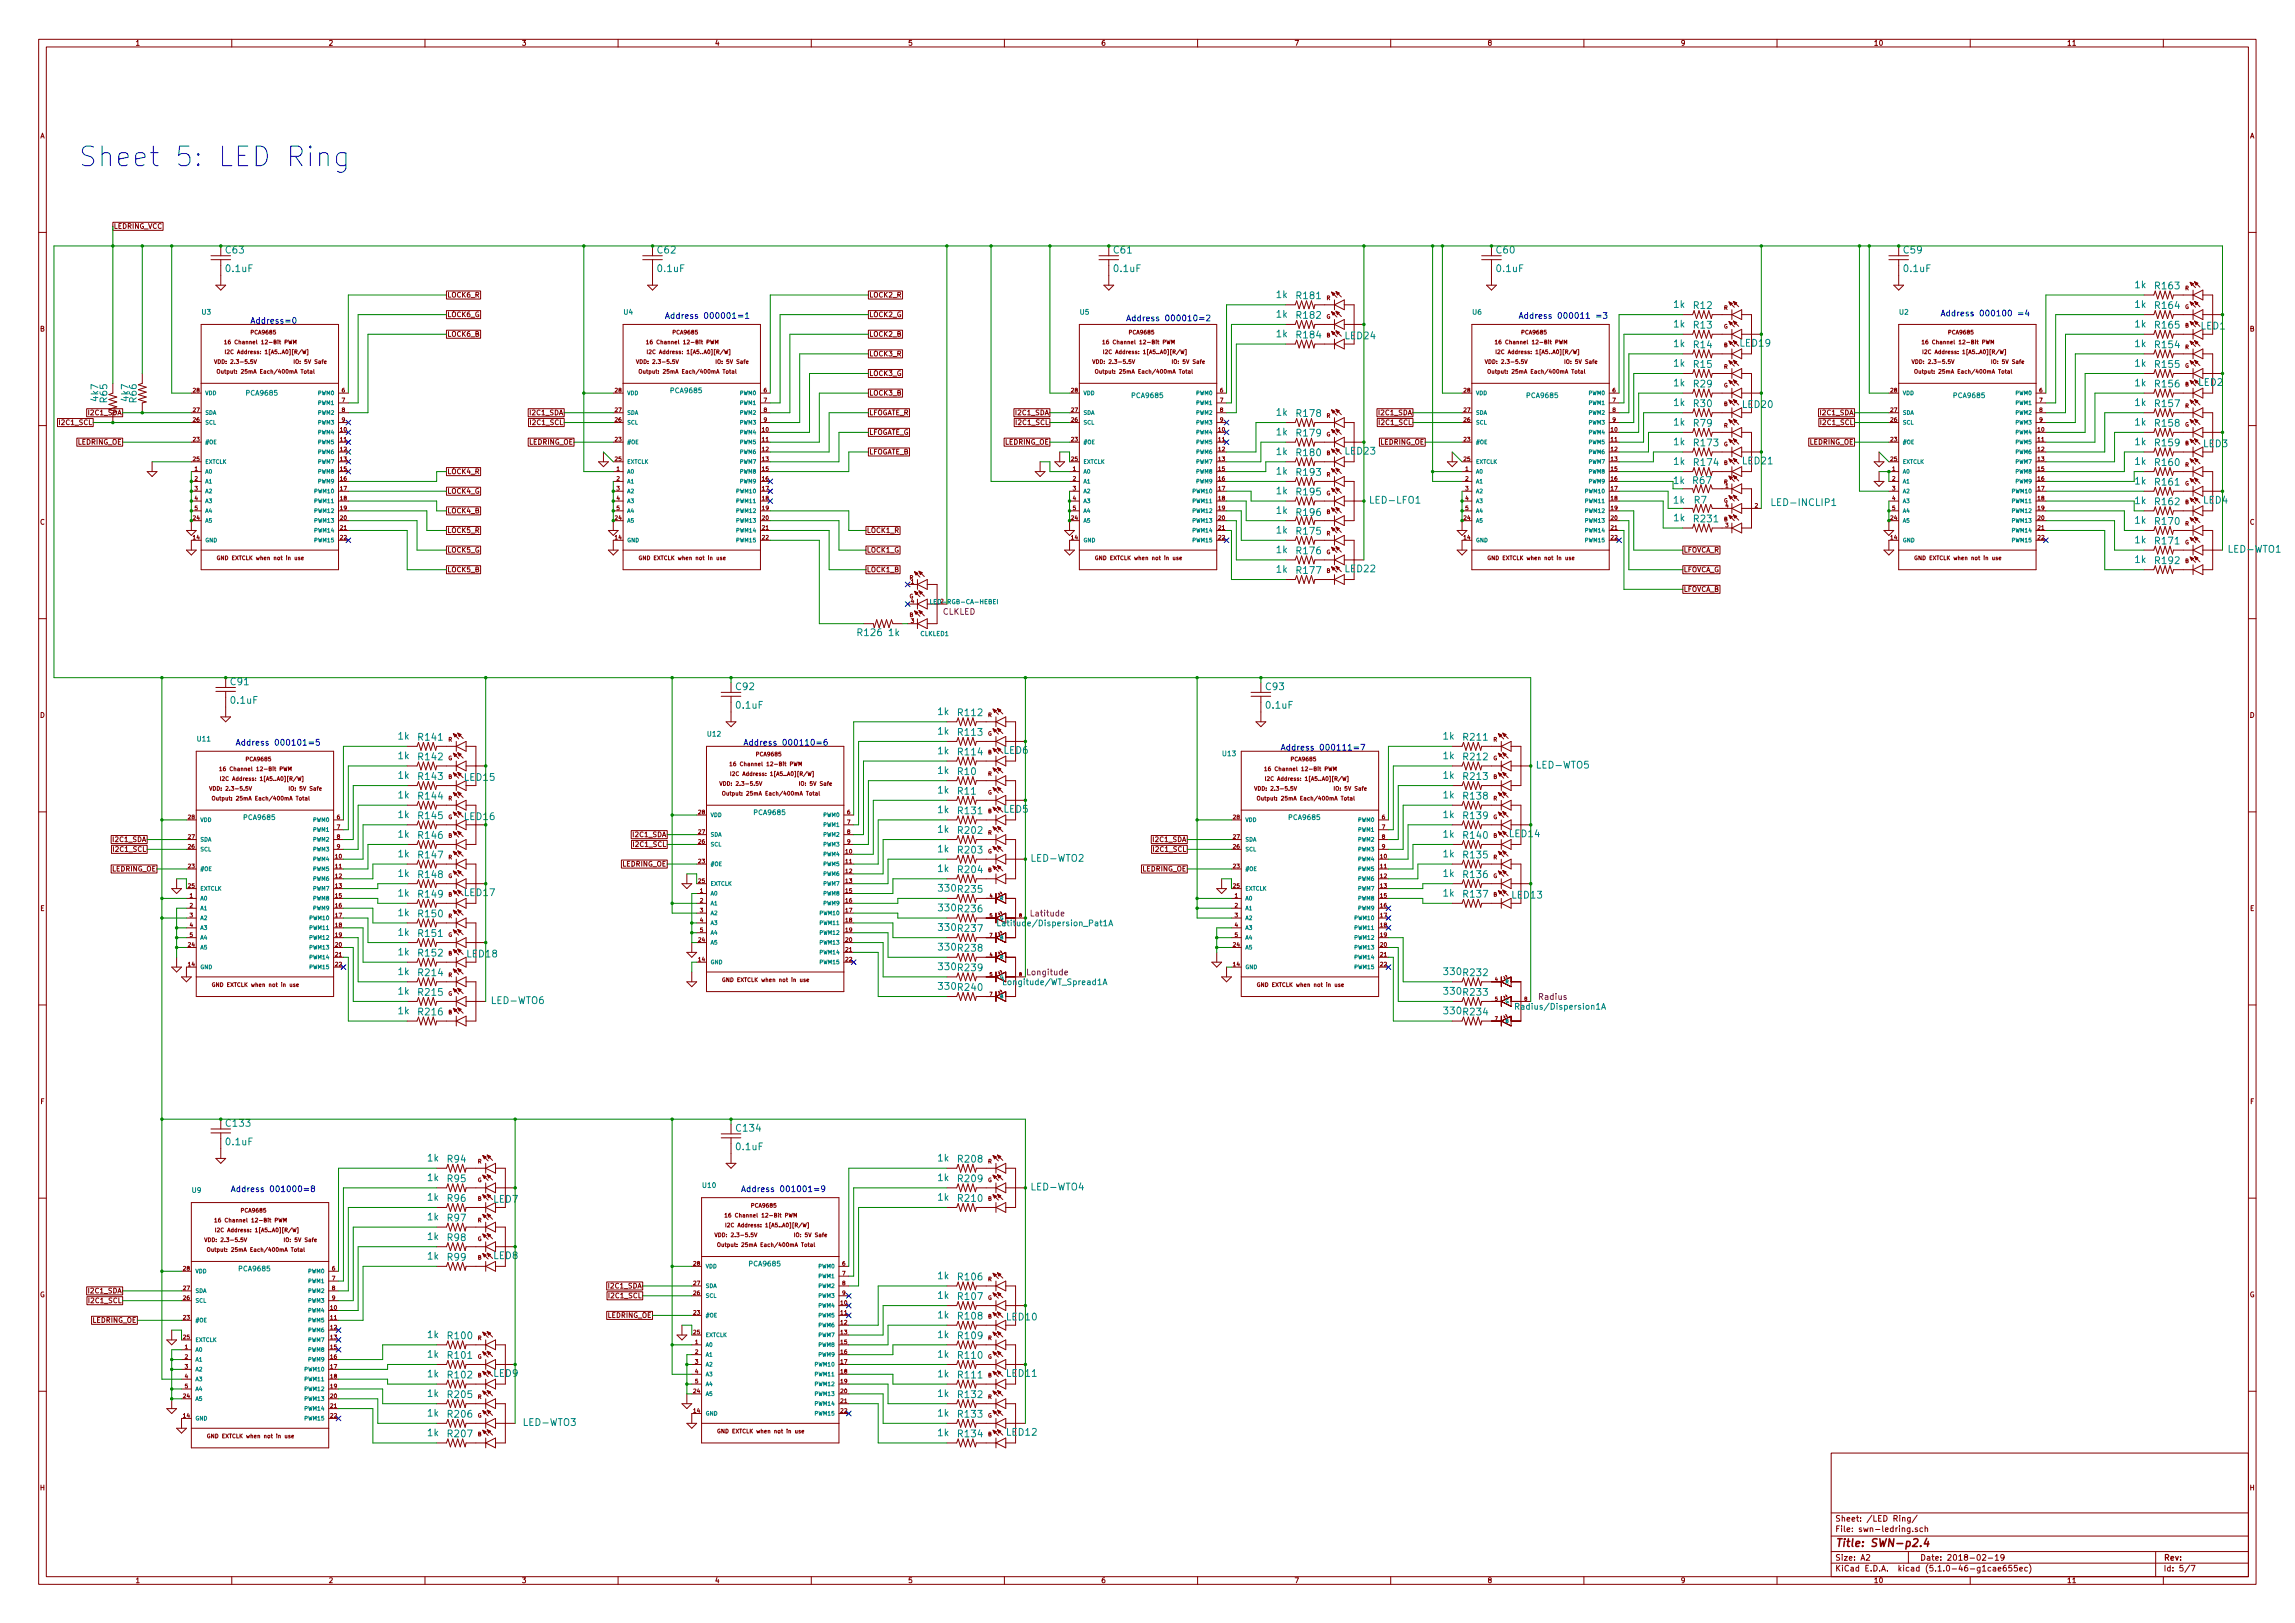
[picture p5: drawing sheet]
<svg xmlns="http://www.w3.org/2000/svg" width="594mm" height="420mm" viewBox="0 0 594 420" stroke-linecap="round" stroke-linejoin="round" font-family="sans-serif">
<defs><g id="words">
<text font-size="7.1" fill="#0000c2" x="20.3" y="43.1">Sheet 5: LED Ring</text>
<text font-size="2.8" fill="#840000" x="475" y="400.4">Title: SWN-p2.4</text>
<g font-size="2.5" fill="#008484">
<text x="58.5" y="65.6">C63</text>
<text x="170.3" y="65.6">C62</text>
<text x="288.4" y="65.6">C61</text>
<text x="387.5" y="65.6">C60</text>
<text x="492.9" y="65.6">C59</text>
<text x="58.6" y="70.4">0.1uF</text>
<text x="170.4" y="70.4">0.1uF</text>
<text x="288.5" y="70.4">0.1uF</text>
<text x="387.6" y="70.4">0.1uF</text>
<text x="493" y="70.4">0.1uF</text>
<text x="330.4" y="77.2">1k</text>
<text x="335.8" y="77.4">R181</text>
<text x="552.7" y="74.6">1k</text>
<text x="558.1" y="74.9">R163</text>
<text x="330.4" y="82.2">1k</text>
<text x="335.8" y="82.5">R182</text>
<text x="433.3" y="79.7">1k</text>
<text x="438.5" y="80">R12</text>
<text x="552.7" y="79.7">1k</text>
<text x="558.1" y="80">R164</text>
<text x="330.4" y="87.3">1k</text>
<text x="335.8" y="87.6">R184</text>
<text x="348.3" y="87.8">LED24</text>
<text x="433.3" y="84.8">1k</text>
<text x="433.3" y="89.9">1k</text>
<text x="438.5" y="85.1">R13</text>
<text x="450.5" y="89.7">LED19</text>
<text x="552.7" y="89.9">1k</text>
<text x="552.7" y="84.8">1k</text>
<text x="558.1" y="85.1">R165</text>
<text x="569.7" y="85.3">LED1</text>
<text x="433.3" y="94.9">1k</text>
<text x="438.5" y="90.1">R14</text>
<text x="438.5" y="95.2">R15</text>
<text x="552.7" y="94.9">1k</text>
<text x="558.1" y="90.1">R154</text>
<text x="558.1" y="95.2">R155</text>
<text x="433.3" y="100">1k</text>
<text x="438.5" y="100.3">R29</text>
<text x="552.7" y="100">1k</text>
<text x="558.1" y="100.3">R156</text>
<text x="569.1" y="99.9">LED2</text>
<text x="25.5" y="103.8" transform="rotate(-90 25.5 103.8)">4k7</text>
<text x="27.8" y="104.1" transform="rotate(-90 27.8 104.1)">R65</text>
<text x="33.3" y="103.8" transform="rotate(-90 33.3 103.8)">4k7</text>
<text x="35.4" y="104.1" transform="rotate(-90 35.4 104.1)">R66</text>
<text x="330.4" y="107.6">1k</text>
<text x="335.8" y="107.9">R178</text>
<text x="433.3" y="105.1">1k</text>
<text x="438.5" y="105.4">R30</text>
<text x="451.2" y="105.6">LED20</text>
<text x="552.7" y="105.1">1k</text>
<text x="558.1" y="105.4">R157</text>
<text x="330.4" y="112.7">1k</text>
<text x="335.8" y="113">R179</text>
<text x="433.3" y="110.2">1k</text>
<text x="438.5" y="110.5">R79</text>
<text x="552.7" y="110.2">1k</text>
<text x="558.1" y="110.5">R158</text>
<text x="330.4" y="117.8">1k</text>
<text x="335.8" y="118.1">R180</text>
<text x="348.3" y="117.7">LED23</text>
<text x="433.3" y="115.3">1k</text>
<text x="438.7" y="115.5">R173</text>
<text x="552.7" y="115.3">1k</text>
<text x="558.1" y="115.5">R159</text>
<text x="570.4" y="115.8">LED3</text>
<text x="330.4" y="122.9">1k</text>
<text x="335.8" y="123.2">R193</text>
<text x="433.2" y="125.3">1k</text>
<text x="433.3" y="120.3">1k</text>
<text x="438.3" y="125.3">R67</text>
<text x="438.7" y="120.6">R174</text>
<text x="451.2" y="120.2">LED21</text>
<text x="552.7" y="120.3">1k</text>
<text x="552.7" y="125.4">1k</text>
<text x="558.1" y="120.6">R160</text>
<text x="558.1" y="125.7">R161</text>
<text x="330.4" y="128">1k</text>
<text x="335.8" y="128.2">R195</text>
<text x="355.1" y="130.4">LED-LFO1</text>
<text x="433.2" y="130.4">1k</text>
<text x="438.6" y="130.4">R7</text>
<text x="459.3" y="131">LED-INCLIP1</text>
<text x="552.7" y="130.5">1k</text>
<text x="558.1" y="130.8">R162</text>
<text x="570.4" y="130.4">LED4</text>
<text x="330.4" y="133">1k</text>
<text x="335.8" y="133.5">R196</text>
<text x="433.3" y="134.9">1k</text>
<text x="438.7" y="135.2">R231</text>
<text x="552.7" y="135.6">1k</text>
<text x="558.1" y="135.9">R170</text>
<text x="330.4" y="138.1">1k</text>
<text x="330.4" y="143.2">1k</text>
<text x="335.8" y="138.4">R175</text>
<text x="335.8" y="143.5">R176</text>
<text x="552.7" y="140.7">1k</text>
<text x="558.1" y="140.9">R171</text>
<text x="577.2" y="143.1">LED-WTO1</text>
<text x="330.4" y="148.3">1k</text>
<text x="335.8" y="148.6">R177</text>
<text x="348.3" y="148.1">LED22</text>
<text x="552.7" y="145.7">1k</text>
<text x="558.1" y="146">R192</text>
<text x="222.2" y="164.7">R126</text>
<text x="230" y="164.7">1k</text>
<text x="59.8" y="177.4">C91</text>
<text x="190.6" y="178.7">C92</text>
<text x="327.8" y="178.7">C93</text>
<text x="59.9" y="182.2">0.1uF</text>
<text x="190.7" y="183.5">0.1uF</text>
<text x="242.8" y="185.1">1k</text>
<text x="248.2" y="185.4">R112</text>
<text x="327.9" y="183.5">0.1uF</text>
<text x="103.1" y="191.5">1k</text>
<text x="108.5" y="191.7">R141</text>
<text x="242.8" y="190.2">1k</text>
<text x="248.2" y="190.5">R113</text>
<text x="373.6" y="191.5">1k</text>
<text x="379" y="191.7">R211</text>
<text x="103.1" y="196.5">1k</text>
<text x="108.5" y="196.8">R142</text>
<text x="242.8" y="195.3">1k</text>
<text x="248.2" y="195.5">R114</text>
<text x="259.9" y="195.1">LED6</text>
<text x="373.6" y="196.5">1k</text>
<text x="379" y="196.8">R212</text>
<text x="103.1" y="201.6">1k</text>
<text x="108.5" y="201.9">R143</text>
<text x="120.3" y="202.1">LED15</text>
<text x="242.8" y="200.3">1k</text>
<text x="248" y="200.6">R10</text>
<text x="373.6" y="201.6">1k</text>
<text x="379" y="201.9">R213</text>
<text x="398.1" y="198.9">LED-WTO5</text>
<text x="103.1" y="206.7">1k</text>
<text x="108.5" y="207">R144</text>
<text x="242.8" y="205.4">1k</text>
<text x="248" y="205.7">R11</text>
<text x="373.6" y="206.7">1k</text>
<text x="379" y="207">R138</text>
<text x="103.1" y="211.8">1k</text>
<text x="108.5" y="212.1">R145</text>
<text x="120.3" y="212.3">LED16</text>
<text x="242.8" y="210.5">1k</text>
<text x="242.8" y="215.6">1k</text>
<text x="248.2" y="210.8">R131</text>
<text x="248.2" y="215.9">R202</text>
<text x="259.9" y="210.4">LED5</text>
<text x="373.6" y="211.8">1k</text>
<text x="379" y="212.1">R139</text>
<text x="103.1" y="216.9">1k</text>
<text x="103.1" y="221.9">1k</text>
<text x="108.5" y="217.1">R146</text>
<text x="242.8" y="220.7">1k</text>
<text x="248.2" y="220.9">R203</text>
<text x="373.6" y="221.9">1k</text>
<text x="373.6" y="216.9">1k</text>
<text x="379" y="217.1">R140</text>
<text x="390.8" y="216.7">LED14</text>
<text x="103.1" y="227">1k</text>
<text x="108.5" y="222.2">R147</text>
<text x="108.5" y="227.3">R148</text>
<text x="242.8" y="225.7">1k</text>
<text x="248.2" y="226">R204</text>
<text x="267.3" y="223.1">LED-WTO2</text>
<text x="373.6" y="227">1k</text>
<text x="379" y="222.2">R135</text>
<text x="379" y="227.3">R136</text>
<text x="103.1" y="232.1">1k</text>
<text x="108.5" y="232.4">R149</text>
<text x="120.3" y="232">LED17</text>
<text x="243.1" y="230.8">330 R235</text>
<text x="373.6" y="232.1">1k</text>
<text x="379" y="232.4">R137</text>
<text x="391.5" y="232.6">LED13</text>
<text x="103.1" y="237.2">1k</text>
<text x="108.5" y="237.5">R150</text>
<text x="243.1" y="235.9">330 R236</text>
<text x="103.1" y="242.3">1k</text>
<text x="108.5" y="242.5">R151</text>
<text x="243.1" y="241">330 R237</text>
<text x="103.1" y="247.3">1k</text>
<text x="108.5" y="247.6">R152</text>
<text x="121" y="247.8">LED18</text>
<text x="243.1" y="246.1">330 R238</text>
<text x="243.1" y="251.1">330 R239</text>
<text x="103.1" y="252.4">1k</text>
<text x="103.1" y="257.5">1k</text>
<text x="108.5" y="252.7">R214</text>
<text x="108.5" y="257.8">R215</text>
<text x="243.1" y="256.2">330 R240</text>
<text x="373.9" y="252.4">330 R232</text>
<text x="373.9" y="257.5">330 R233</text>
<text x="103.1" y="262.6">1k</text>
<text x="108.5" y="262.9">R216</text>
<text x="127.6" y="259.9">LED-WTO6</text>
<text x="373.9" y="262.6">330 R234</text>
<text x="58.7" y="291.7">C133</text>
<text x="190.8" y="293">C134</text>
<text x="58.6" y="296.5">0.1uF</text>
<text x="190.7" y="297.8">0.1uF</text>
<text x="110.7" y="300.7">1k</text>
<text x="110.7" y="305.8">1k</text>
<text x="115.9" y="301">R94</text>
<text x="242.8" y="300.7">1k</text>
<text x="242.8" y="305.8">1k</text>
<text x="248.2" y="301">R208</text>
<text x="110.7" y="310.8">1k</text>
<text x="115.9" y="306">R95</text>
<text x="115.9" y="311.1">R96</text>
<text x="127.8" y="311.3">LED7</text>
<text x="242.8" y="310.8">1k</text>
<text x="248.2" y="306">R209</text>
<text x="248.2" y="311.1">R210</text>
<text x="267.3" y="308.2">LED-WTO4</text>
<text x="110.7" y="315.9">1k</text>
<text x="115.9" y="316.2">R97</text>
<text x="110.7" y="321">1k</text>
<text x="115.9" y="321.3">R98</text>
<text x="110.7" y="326.1">1k</text>
<text x="115.9" y="326.4">R99</text>
<text x="127.8" y="325.9">LED8</text>
<text x="242.8" y="331.2">1k</text>
<text x="248.2" y="331.4">R106</text>
<text x="242.8" y="336.2">1k</text>
<text x="242.8" y="341.3">1k</text>
<text x="248.2" y="336.5">R107</text>
<text x="248.2" y="341.6">R108</text>
<text x="260.7" y="341.8">LED10</text>
<text x="110.7" y="346.4">1k</text>
<text x="116.1" y="346.7">R100</text>
<text x="242.8" y="346.4">1k</text>
<text x="248.2" y="346.7">R109</text>
<text x="110.7" y="351.5">1k</text>
<text x="116.1" y="351.8">R101</text>
<text x="242.8" y="351.5">1k</text>
<text x="248.2" y="351.8">R110</text>
<text x="110.7" y="356.6">1k</text>
<text x="116.1" y="356.8">R102</text>
<text x="127.8" y="356.4">LED9</text>
<text x="242.8" y="356.6">1k</text>
<text x="248.2" y="356.8">R111</text>
<text x="260.7" y="356.4">LED11</text>
<text x="110.7" y="361.6">1k</text>
<text x="116.1" y="361.9">R205</text>
<text x="242.8" y="361.6">1k</text>
<text x="248.2" y="361.9">R132</text>
<text x="110.7" y="366.7">1k</text>
<text x="110.7" y="371.8">1k</text>
<text x="116.1" y="367">R206</text>
<text x="135.8" y="369.1">LED-WTO3</text>
<text x="242.8" y="366.7">1k</text>
<text x="242.8" y="371.8">1k</text>
<text x="248.2" y="367">R133</text>
<text x="260.7" y="371.7">LED12</text>
<text x="116.1" y="372.1">R207</text>
<text x="248.2" y="372.1">R134</text>
</g>
<g font-size="2.1" fill="#0000c2">
<text x="64.8" y="83.8">Address=0</text>
<text x="172.1" y="82.5">Address 000001=1</text>
<text x="291.5" y="83.2">Address 000010=2</text>
<text x="393.1" y="82.5">Address 000011 =3</text>
<text x="502.3" y="81.9">Address 000100 =4</text>
<text x="61" y="193">Address 000101=5</text>
<text x="192.4" y="193">Address 000110=6</text>
<text x="331.5" y="194.3">Address 000111=7</text>
<text x="59.7" y="308.6">Address 001000=8</text>
<text x="191.8" y="308.6">Address 001001=9</text>
</g>
<g font-size="2.1" fill="#840084">
<text x="244" y="159.1">CLKLED</text>
<text x="267" y="237.2">Latitude</text>
<text x="266" y="252.5">Longitude</text>
<text x="398.4" y="258.8">Radius</text>
</g>
<g font-size="2.1" fill="#008484">
<text x="259.6" y="239.8">Latitude/Dispersion_Pat1A</text>
<text x="260.4" y="255">Longitude/WT_Spread1A</text>
<text x="393.2" y="261.4">Radius/Dispersion1A</text>
</g>
<g font-size="2.1" fill="#840000">
<text x="475" y="393.9">Sheet: /LED Ring/</text>
<text x="475" y="396.6">File: swn-ledring.sch</text>
<text x="475" y="406.8">KiCad E.D.A. kicad (5.1.0-46-g1cae655ec)</text>
<text x="475" y="404">Size: A2</text>
<text x="497" y="404">Date: 2018-02-19</text>
<text x="560" y="404">Rev:</text>
<text x="560" y="406.8">Id: 5/7</text>
</g>
<g font-size="1.8" fill="#840000">
<text x="35" y="11.8">1</text>
<text x="85" y="11.8">2</text>
<text x="135" y="11.8">3</text>
<text x="185" y="11.8">4</text>
<text x="235" y="11.8">5</text>
<text x="285" y="11.8">6</text>
<text x="335" y="11.8">7</text>
<text x="385" y="11.8">8</text>
<text x="435" y="11.8">9</text>
<text x="485" y="11.8">10</text>
<text x="535" y="11.8">11</text>
<text x="10.4" y="35.8">A</text>
<text x="582.4" y="35.8">A</text>
<text x="29.4" y="59.2">LEDRING_VCC</text>
<text x="115.8" y="77">LOCK6_R</text>
<text x="225" y="77">LOCK2_R</text>
<text x="115.8" y="82.1">LOCK6_G</text>
<text x="225" y="82.1">LOCK2_G</text>
<text x="10.4" y="85.8">B</text>
<text x="115.8" y="87.2">LOCK6_B</text>
<text x="225" y="87.2">LOCK2_B</text>
<text x="582.4" y="85.8">B</text>
<text x="225" y="92.2">LOCK3_R</text>
<text x="225" y="97.3">LOCK3_G</text>
<text x="23.1" y="107.5">I2C1_SDA</text>
<text x="137.4" y="107.5">I2C1_SDA</text>
<text x="225" y="102.4">LOCK3_B</text>
<text x="225" y="107.5">LFOGATE_R</text>
<text x="263.1" y="107.5">I2C1_SDA</text>
<text x="357.1" y="107.5">I2C1_SDA</text>
<text x="471.4" y="107.5">I2C1_SDA</text>
<text x="15.7" y="110">I2C1_SCL</text>
<text x="137.6" y="110">I2C1_SCL</text>
<text x="225" y="112.6">LFOGATE_G</text>
<text x="263.3" y="110">I2C1_SCL</text>
<text x="357.3" y="110">I2C1_SCL</text>
<text x="471.6" y="110">I2C1_SCL</text>
<text x="20" y="115.1">LEDRING_OE</text>
<text x="136.9" y="115.1">LEDRING_OE</text>
<text x="225" y="117.6">LFOGATE_B</text>
<text x="260.1" y="115.1">LEDRING_OE</text>
<text x="357.2" y="115.1">LEDRING_OE</text>
<text x="468.4" y="115.1">LEDRING_OE</text>
<text x="115.8" y="122.7">LOCK4_R</text>
<text x="115.8" y="127.8">LOCK4_G</text>
<text x="10.4" y="135.8">C</text>
<text x="115.8" y="132.9">LOCK4_B</text>
<text x="115.8" y="138">LOCK5_R</text>
<text x="224.4" y="138">LOCK1_R</text>
<text x="582.4" y="135.8">C</text>
<text x="115.8" y="143">LOCK5_G</text>
<text x="224.4" y="143">LOCK1_G</text>
<text x="435.8" y="143">LFOVCA_R</text>
<text x="115.8" y="148.1">LOCK5_B</text>
<text x="224.4" y="148.1">LOCK1_B</text>
<text x="435.8" y="148.1">LFOVCA_G</text>
<text x="435.8" y="153.2">LFOVCA_B</text>
<text x="10.4" y="185.8">D</text>
<text x="582.4" y="185.8">D</text>
<text x="29.4" y="218">I2C1_SDA</text>
<text x="29.6" y="220.5">I2C1_SCL</text>
<text x="164.1" y="216.7">I2C1_SDA</text>
<text x="164.3" y="219.2">I2C1_SCL</text>
<text x="298.7" y="218">I2C1_SDA</text>
<text x="298.9" y="220.5">I2C1_SCL</text>
<text x="28.9" y="225.6">LEDRING_OE</text>
<text x="161" y="224.3">LEDRING_OE</text>
<text x="295.6" y="225.6">LEDRING_OE</text>
<text x="10.4" y="235.8">E</text>
<text x="582.4" y="235.8">E</text>
<text x="10.5" y="285.8">F</text>
<text x="582.5" y="285.8">F</text>
<text x="10.3" y="335.8">G</text>
<text x="23.1" y="334.8">I2C1_SDA</text>
<text x="157.7" y="333.5">I2C1_SDA</text>
<text x="582.3" y="335.8">G</text>
<text x="23.3" y="337.4">I2C1_SCL</text>
<text x="157.2" y="341.2">LEDRING_OE</text>
<text x="157.9" y="336.1">I2C1_SCL</text>
<text x="23.9" y="342.4">LEDRING_OE</text>
<text x="10.4" y="385.8">H</text>
<text x="582.4" y="385.8">H</text>
<text x="35" y="409.8">1</text>
<text x="85" y="409.8">2</text>
<text x="135" y="409.8">3</text>
<text x="185" y="409.8">4</text>
<text x="235" y="409.8">5</text>
<text x="285" y="409.8">6</text>
<text x="335" y="409.8">7</text>
<text x="385" y="409.8">8</text>
<text x="435" y="409.8">9</text>
<text x="485" y="409.8">10</text>
<text x="535" y="409.8">11</text>
</g>
<g font-size="1.8" fill="#008484">
<text x="52.3" y="81.4">U3</text>
<text x="161.5" y="81.4">U4</text>
<text x="279.6" y="81.4">U5</text>
<text x="381.2" y="81.4">U6</text>
<text x="491.7" y="81.4">U2</text>
<text x="173.8" y="101.8">PCA9685</text>
<text x="63.9" y="102.4">PCA9685</text>
<text x="293.2" y="103">PCA9685</text>
<text x="395.4" y="103">PCA9685</text>
<text x="505.9" y="103">PCA9685</text>
<text x="51.1" y="191.9">U11</text>
<text x="183.2" y="190.7">U12</text>
<text x="316.5" y="195.7">U13</text>
<text x="63.3" y="212.3">PCA9685</text>
<text x="195.4" y="211">PCA9685</text>
<text x="333.8" y="212.3">PCA9685</text>
<text x="49.8" y="308.8">U9</text>
<text x="181.9" y="307.5">U10</text>
<text x="62" y="329.1">PCA9685</text>
<text x="194.1" y="327.8">PCA9685</text>
</g>
<g font-size="1.6" fill="#008484">
<text x="241.8" y="156.4">LED-RGB-CA-HEBEI</text>
<text x="238.3" y="164.6">CLKLED1</text>
</g>
<g font-size="1.4" fill="#840000">
<text x="343.4" y="77.7">R</text>
<text x="565.6" y="75.1">R</text>
<text x="343.4" y="82.5">G</text>
<text x="446.3" y="80.2">R</text>
<text x="565.6" y="80">G</text>
<text x="59.6" y="89.1">16 Channel 12-Bit PWM</text>
<text x="65.1" y="86.6">PCA9685</text>
<text x="168.8" y="89.1">16 Channel 12-Bit PWM</text>
<text x="174.3" y="86.6">PCA9685</text>
<text x="286.9" y="89.1">16 Channel 12-Bit PWM</text>
<text x="292.4" y="86.6">PCA9685</text>
<text x="343.4" y="87.3">B</text>
<text x="388.5" y="89.1">16 Channel 12-Bit PWM</text>
<text x="394" y="86.6">PCA9685</text>
<text x="446.2" y="85">G</text>
<text x="446.3" y="89.9">B</text>
<text x="499" y="89.1">16 Channel 12-Bit PWM</text>
<text x="504.5" y="86.6">PCA9685</text>
<text x="565.6" y="84.8">B</text>
<text x="56.4" y="94.2">VDD: 2.3-5.5V</text>
<text x="59.6" y="91.6">I2C Address: 1[A5..A0][R/W]</text>
<text x="76.6" y="94.2">IO: 5V Safe</text>
<text x="165.6" y="94.2">VDD: 2.3-5.5V</text>
<text x="168.8" y="91.6">I2C Address: 1[A5..A0][R/W]</text>
<text x="185.8" y="94.2">IO: 5V Safe</text>
<text x="283.7" y="94.2">VDD: 2.3-5.5V</text>
<text x="286.9" y="91.6">I2C Address: 1[A5..A0][R/W]</text>
<text x="303.9" y="94.2">IO: 5V Safe</text>
<text x="385.3" y="94.2">VDD: 2.3-5.5V</text>
<text x="388.5" y="91.6">I2C Address: 1[A5..A0][R/W]</text>
<text x="405.5" y="94.2">IO: 5V Safe</text>
<text x="446.3" y="95.4">R</text>
<text x="495.8" y="94.2">VDD: 2.3-5.5V</text>
<text x="499" y="91.6">I2C Address: 1[A5..A0][R/W]</text>
<text x="516" y="94.2">IO: 5V Safe</text>
<text x="565.6" y="95.2">G</text>
<text x="565.6" y="90.4">R</text>
<text x="50" y="101.6">28</text>
<text x="57.8" y="96.7">Output: 25mA Each/400mA Total</text>
<text x="88.5" y="101.6">6</text>
<text x="159.2" y="101.6">28</text>
<text x="167" y="96.7">Output: 25mA Each/400mA Total</text>
<text x="197.7" y="101.6">6</text>
<text x="277.3" y="101.6">28</text>
<text x="285.1" y="96.7">Output: 25mA Each/400mA Total</text>
<text x="315.8" y="101.6">6</text>
<text x="378.9" y="101.6">28</text>
<text x="386.7" y="96.7">Output: 25mA Each/400mA Total</text>
<text x="417.4" y="101.6">6</text>
<text x="446.2" y="100.3">G</text>
<text x="489.4" y="101.6">28</text>
<text x="497.2" y="96.7">Output: 25mA Each/400mA Total</text>
<text x="527.9" y="101.6">6</text>
<text x="565.6" y="100">B</text>
<text x="50" y="106.6">27</text>
<text x="88.5" y="104.1">7</text>
<text x="88.5" y="106.6">8</text>
<text x="159.2" y="106.6">27</text>
<text x="197.7" y="104.1">7</text>
<text x="197.7" y="106.6">8</text>
<text x="277.3" y="106.6">27</text>
<text x="315.8" y="104.1">7</text>
<text x="315.8" y="106.6">8</text>
<text x="378.9" y="106.6">27</text>
<text x="417.4" y="104.1">7</text>
<text x="417.4" y="106.6">8</text>
<text x="446.3" y="105.1">B</text>
<text x="489.4" y="106.6">27</text>
<text x="527.9" y="104.1">7</text>
<text x="527.9" y="106.6">8</text>
<text x="565.6" y="105.6">R</text>
<text x="50" y="109.2">26</text>
<text x="88.1" y="111.7">10</text>
<text x="88.5" y="109.2">9</text>
<text x="159.2" y="109.2">26</text>
<text x="197.3" y="111.7">10</text>
<text x="197.7" y="109.2">9</text>
<text x="277.3" y="109.2">26</text>
<text x="315.4" y="111.7">10</text>
<text x="315.8" y="109.2">9</text>
<text x="343.4" y="113">G</text>
<text x="343.4" y="108.1">R</text>
<text x="378.9" y="109.2">26</text>
<text x="417" y="111.7">10</text>
<text x="417.4" y="109.2">9</text>
<text x="446.3" y="110.7">R</text>
<text x="489.4" y="109.2">26</text>
<text x="527.5" y="111.7">10</text>
<text x="527.9" y="109.2">9</text>
<text x="565.6" y="110.4">G</text>
<text x="50" y="114.3">23</text>
<text x="50" y="119.3">25</text>
<text x="88.1" y="114.3">11</text>
<text x="88.1" y="116.8">12</text>
<text x="88.1" y="119.3">13</text>
<text x="159.2" y="114.3">23</text>
<text x="159.2" y="119.3">25</text>
<text x="197.3" y="114.3">11</text>
<text x="197.3" y="116.8">12</text>
<text x="197.3" y="119.3">13</text>
<text x="277.3" y="114.3">23</text>
<text x="277.3" y="119.3">25</text>
<text x="315.4" y="114.3">11</text>
<text x="315.4" y="116.8">12</text>
<text x="315.4" y="119.3">13</text>
<text x="343.4" y="117.8">B</text>
<text x="378.9" y="114.3">23</text>
<text x="378.9" y="119.3">25</text>
<text x="417" y="114.3">11</text>
<text x="417" y="116.8">12</text>
<text x="417" y="119.3">13</text>
<text x="446.2" y="115.5">G</text>
<text x="489.4" y="114.3">23</text>
<text x="489.4" y="119.3">25</text>
<text x="527.5" y="114.3">11</text>
<text x="527.5" y="116.8">12</text>
<text x="527.5" y="119.3">13</text>
<text x="565.6" y="115.3">B</text>
<text x="50.4" y="121.9">1</text>
<text x="50.4" y="124.4">2</text>
<text x="88.1" y="121.9">15</text>
<text x="88.1" y="124.4">16</text>
<text x="159.6" y="121.9">1</text>
<text x="159.6" y="124.4">2</text>
<text x="197.3" y="121.9">15</text>
<text x="197.3" y="124.4">16</text>
<text x="277.7" y="121.9">1</text>
<text x="277.7" y="124.4">2</text>
<text x="315.4" y="121.9">15</text>
<text x="315.4" y="124.4">16</text>
<text x="343.4" y="123.4">R</text>
<text x="379.3" y="121.9">1</text>
<text x="379.3" y="124.4">2</text>
<text x="417" y="121.9">15</text>
<text x="417" y="124.4">16</text>
<text x="446.3" y="120.3">B</text>
<text x="446.3" y="125.3">R</text>
<text x="489.8" y="121.9">1</text>
<text x="489.8" y="124.4">2</text>
<text x="527.5" y="121.9">15</text>
<text x="527.5" y="124.4">16</text>
<text x="565.6" y="125.7">G</text>
<text x="565.6" y="120.8">R</text>
<text x="50.4" y="127">3</text>
<text x="50.4" y="129.5">4</text>
<text x="88.1" y="127">17</text>
<text x="88.1" y="129.5">18</text>
<text x="159.6" y="127">3</text>
<text x="159.6" y="129.5">4</text>
<text x="197.3" y="127">17</text>
<text x="197.3" y="129.5">18</text>
<text x="277.7" y="127">3</text>
<text x="277.7" y="129.5">4</text>
<text x="315.4" y="127">17</text>
<text x="315.4" y="129.5">18</text>
<text x="343.4" y="128.2">G</text>
<text x="379.3" y="127">3</text>
<text x="379.3" y="129.5">4</text>
<text x="417" y="127">17</text>
<text x="417" y="129.5">18</text>
<text x="446.2" y="130.1">G</text>
<text x="446.7" y="126.3">1</text>
<text x="446.7" y="131.4">4</text>
<text x="454.3" y="131.4">2</text>
<text x="489.8" y="127">3</text>
<text x="489.8" y="129.5">4</text>
<text x="527.5" y="127">17</text>
<text x="527.5" y="129.5">18</text>
<text x="565.6" y="130.5">B</text>
<text x="50" y="134.6">24</text>
<text x="50.4" y="132">5</text>
<text x="88.1" y="132">19</text>
<text x="88.1" y="134.6">20</text>
<text x="88.1" y="137.1">21</text>
<text x="159.2" y="134.6">24</text>
<text x="159.6" y="132">5</text>
<text x="197.3" y="132">19</text>
<text x="197.3" y="134.6">20</text>
<text x="197.3" y="137.1">21</text>
<text x="277.3" y="134.6">24</text>
<text x="277.7" y="132">5</text>
<text x="315.4" y="132">19</text>
<text x="315.4" y="134.6">20</text>
<text x="315.4" y="137.1">21</text>
<text x="343.4" y="133">B</text>
<text x="378.9" y="134.6">24</text>
<text x="379.3" y="132">5</text>
<text x="417" y="132">19</text>
<text x="417" y="134.6">20</text>
<text x="417" y="137.1">21</text>
<text x="446.3" y="134.9">B</text>
<text x="446.7" y="136.5">3</text>
<text x="489.4" y="134.6">24</text>
<text x="489.8" y="132">5</text>
<text x="527.5" y="132">19</text>
<text x="527.5" y="134.6">20</text>
<text x="527.5" y="137.1">21</text>
<text x="565.6" y="136.1">R</text>
<text x="50" y="139.7">14</text>
<text x="88.1" y="139.7">22</text>
<text x="159.2" y="139.7">14</text>
<text x="197.3" y="139.7">22</text>
<text x="277.3" y="139.7">14</text>
<text x="315.4" y="139.7">22</text>
<text x="343.4" y="143.5">G</text>
<text x="343.4" y="138.6">R</text>
<text x="378.9" y="139.7">14</text>
<text x="417" y="139.7">22</text>
<text x="489.4" y="139.7">14</text>
<text x="527.5" y="139.7">22</text>
<text x="565.6" y="140.9">G</text>
<text x="57.5" y="145">GND EXTCLK when not in use</text>
<text x="166.7" y="145">GND EXTCLK when not in use</text>
<text x="284.8" y="145">GND EXTCLK when not in use</text>
<text x="343.4" y="148.3">B</text>
<text x="386.4" y="145">GND EXTCLK when not in use</text>
<text x="496.9" y="145">GND EXTCLK when not in use</text>
<text x="565.6" y="145.7">B</text>
<text x="235.4" y="154.9">G</text>
<text x="235.4" y="150.1">R</text>
<text x="235.8" y="151.1">1</text>
<text x="235.4" y="159.7">B</text>
<text x="235.8" y="161.3">3</text>
<text x="235.8" y="156.2">4</text>
<text x="243.5" y="156.2">2</text>
<text x="255.8" y="185.6">R</text>
<text x="116.1" y="192">R</text>
<text x="255.7" y="190.4">G</text>
<text x="386.6" y="192">R</text>
<text x="63.8" y="197">PCA9685</text>
<text x="116" y="196.8">G</text>
<text x="195.9" y="195.8">PCA9685</text>
<text x="255.8" y="195.3">B</text>
<text x="334.3" y="197">PCA9685</text>
<text x="386.5" y="196.8">G</text>
<text x="58.3" y="199.6">16 Channel 12-Bit PWM</text>
<text x="58.3" y="202.1">I2C Address: 1[A5..A0][R/W]</text>
<text x="116.1" y="201.6">B</text>
<text x="187.2" y="203.4">VDD: 2.3-5.5V</text>
<text x="190.4" y="198.3">16 Channel 12-Bit PWM</text>
<text x="190.4" y="200.9">I2C Address: 1[A5..A0][R/W]</text>
<text x="207.4" y="203.4">IO: 5V Safe</text>
<text x="255.8" y="200.9">R</text>
<text x="328.8" y="199.6">16 Channel 12-Bit PWM</text>
<text x="328.8" y="202.1">I2C Address: 1[A5..A0][R/W]</text>
<text x="386.6" y="201.6">B</text>
<text x="55.1" y="204.7">VDD: 2.3-5.5V</text>
<text x="56.5" y="207.2">Output: 25mA Each/400mA Total</text>
<text x="75.3" y="204.7">IO: 5V Safe</text>
<text x="116.1" y="207.2">R</text>
<text x="188.6" y="205.9">Output: 25mA Each/400mA Total</text>
<text x="255.7" y="205.7">G</text>
<text x="325.6" y="204.7">VDD: 2.3-5.5V</text>
<text x="327.1" y="207.2">Output: 25mA Each/400mA Total</text>
<text x="345.8" y="204.7">IO: 5V Safe</text>
<text x="386.6" y="207.2">R</text>
<text x="48.7" y="212.1">28</text>
<text x="87.2" y="212.1">6</text>
<text x="87.2" y="214.6">7</text>
<text x="116" y="212">G</text>
<text x="180.8" y="215.9">27</text>
<text x="180.8" y="210.8">28</text>
<text x="219.3" y="210.8">6</text>
<text x="219.3" y="213.3">7</text>
<text x="219.3" y="215.9">8</text>
<text x="255.8" y="210.5">B</text>
<text x="319.3" y="212.1">28</text>
<text x="357.8" y="212.1">6</text>
<text x="357.8" y="214.6">7</text>
<text x="386.5" y="212">G</text>
<text x="48.7" y="219.7">26</text>
<text x="48.7" y="217.1">27</text>
<text x="87.2" y="217.1">8</text>
<text x="87.2" y="219.7">9</text>
<text x="116.1" y="216.9">B</text>
<text x="180.8" y="218.4">26</text>
<text x="218.9" y="220.9">10</text>
<text x="219.3" y="218.4">9</text>
<text x="255.7" y="220.9">G</text>
<text x="255.8" y="216.1">R</text>
<text x="319.3" y="219.7">26</text>
<text x="319.3" y="217.1">27</text>
<text x="357.8" y="217.1">8</text>
<text x="357.8" y="219.7">9</text>
<text x="386.6" y="216.9">B</text>
<text x="48.7" y="224.8">23</text>
<text x="86.8" y="222.2">10</text>
<text x="86.8" y="224.8">11</text>
<text x="86.8" y="227.3">12</text>
<text x="116" y="227.3">G</text>
<text x="116.1" y="222.4">R</text>
<text x="180.8" y="223.5">23</text>
<text x="218.9" y="223.5">11</text>
<text x="218.9" y="226">12</text>
<text x="255.8" y="225.7">B</text>
<text x="319.3" y="224.8">23</text>
<text x="357.4" y="222.2">10</text>
<text x="357.4" y="224.8">11</text>
<text x="357.4" y="227.3">12</text>
<text x="386.5" y="227.3">G</text>
<text x="386.6" y="222.4">R</text>
<text x="48.7" y="229.8">25</text>
<text x="49.1" y="232.4">1</text>
<text x="86.8" y="229.8">13</text>
<text x="86.8" y="232.4">15</text>
<text x="116.1" y="232.1">B</text>
<text x="180.8" y="228.6">25</text>
<text x="181.2" y="231.1">1</text>
<text x="181.2" y="233.6">2</text>
<text x="218.9" y="228.6">13</text>
<text x="218.9" y="231.1">15</text>
<text x="218.9" y="233.6">16</text>
<text x="319.3" y="229.8">25</text>
<text x="319.7" y="232.4">1</text>
<text x="357.4" y="229.8">13</text>
<text x="357.4" y="232.4">15</text>
<text x="386.6" y="232.1">B</text>
<text x="49.1" y="234.9">2</text>
<text x="49.1" y="237.5">3</text>
<text x="49.1" y="240">4</text>
<text x="86.8" y="234.9">16</text>
<text x="86.8" y="237.5">17</text>
<text x="86.8" y="240">18</text>
<text x="116.1" y="237.7">R</text>
<text x="181.2" y="236.2">3</text>
<text x="181.2" y="238.7">4</text>
<text x="218.9" y="236.2">17</text>
<text x="218.9" y="238.7">18</text>
<text x="319.7" y="234.9">2</text>
<text x="319.7" y="237.5">3</text>
<text x="319.7" y="240">4</text>
<text x="357.4" y="234.9">16</text>
<text x="357.4" y="237.5">17</text>
<text x="357.4" y="240">18</text>
<text x="48.7" y="245.1">24</text>
<text x="49.1" y="242.5">5</text>
<text x="86.8" y="242.5">19</text>
<text x="86.8" y="245.1">20</text>
<text x="116" y="242.5">G</text>
<text x="180.8" y="243.8">24</text>
<text x="181.2" y="241.3">5</text>
<text x="218.9" y="241.3">19</text>
<text x="218.9" y="243.8">20</text>
<text x="319.3" y="245.1">24</text>
<text x="319.7" y="242.5">5</text>
<text x="357.4" y="242.5">19</text>
<text x="357.4" y="245.1">20</text>
<text x="48.7" y="250.2">14</text>
<text x="86.8" y="247.6">21</text>
<text x="86.8" y="250.2">22</text>
<text x="116.1" y="247.3">B</text>
<text x="180.8" y="248.9">14</text>
<text x="218.9" y="246.3">21</text>
<text x="218.9" y="248.9">22</text>
<text x="319.3" y="250.2">14</text>
<text x="357.4" y="247.6">21</text>
<text x="357.4" y="250.2">22</text>
<text x="56.2" y="255.5">GND EXTCLK when not in use</text>
<text x="116" y="257.8">G</text>
<text x="116.1" y="252.9">R</text>
<text x="188.3" y="254.2">GND EXTCLK when not in use</text>
<text x="326.7" y="255.5">GND EXTCLK when not in use</text>
<text x="116.1" y="262.6">B</text>
<text x="123.7" y="301.2">R</text>
<text x="255.8" y="301.2">R</text>
<text x="123.6" y="306">G</text>
<text x="123.7" y="310.8">B</text>
<text x="255.7" y="306">G</text>
<text x="255.8" y="310.8">B</text>
<text x="57" y="316.4">16 Channel 12-Bit PWM</text>
<text x="62.6" y="313.9">PCA9685</text>
<text x="123.7" y="316.4">R</text>
<text x="189.1" y="315.2">16 Channel 12-Bit PWM</text>
<text x="189.1" y="317.7">I2C Address: 1[A5..A0][R/W]</text>
<text x="194.6" y="312.6">PCA9685</text>
<text x="53.8" y="321.5">VDD: 2.3-5.5V</text>
<text x="57" y="319">I2C Address: 1[A5..A0][R/W]</text>
<text x="74" y="321.5">IO: 5V Safe</text>
<text x="123.6" y="321.3">G</text>
<text x="185.9" y="320.2">VDD: 2.3-5.5V</text>
<text x="187.4" y="322.8">Output: 25mA Each/400mA Total</text>
<text x="206.1" y="320.2">IO: 5V Safe</text>
<text x="47.5" y="328.9">28</text>
<text x="55.3" y="324">Output: 25mA Each/400mA Total</text>
<text x="86" y="328.9">6</text>
<text x="123.7" y="326.1">B</text>
<text x="179.6" y="327.6">28</text>
<text x="218.1" y="327.6">6</text>
<text x="47.5" y="334">27</text>
<text x="86" y="331.4">7</text>
<text x="86" y="334">8</text>
<text x="179.6" y="335.2">26</text>
<text x="179.6" y="332.7">27</text>
<text x="218.1" y="330.2">7</text>
<text x="218.1" y="332.7">8</text>
<text x="218.1" y="335.2">9</text>
<text x="255.8" y="331.7">R</text>
<text x="47.5" y="341.6">23</text>
<text x="47.5" y="336.5">26</text>
<text x="85.6" y="339.1">10</text>
<text x="85.6" y="341.6">11</text>
<text x="86" y="336.5">9</text>
<text x="179.6" y="340.3">23</text>
<text x="217.7" y="337.8">10</text>
<text x="217.7" y="340.3">11</text>
<text x="255.7" y="336.5">G</text>
<text x="255.8" y="341.3">B</text>
<text x="47.5" y="346.7">25</text>
<text x="85.6" y="344.1">12</text>
<text x="85.6" y="346.7">13</text>
<text x="123.7" y="346.9">R</text>
<text x="179.6" y="345.4">25</text>
<text x="180" y="347.9">1</text>
<text x="217.7" y="342.9">12</text>
<text x="217.7" y="345.4">13</text>
<text x="217.7" y="347.9">15</text>
<text x="255.8" y="346.9">R</text>
<text x="47.9" y="349.2">1</text>
<text x="47.9" y="351.8">2</text>
<text x="85.6" y="349.2">15</text>
<text x="85.6" y="351.8">16</text>
<text x="123.6" y="351.7">G</text>
<text x="180" y="350.5">2</text>
<text x="180" y="353">3</text>
<text x="217.7" y="350.5">16</text>
<text x="217.7" y="353">17</text>
<text x="255.7" y="351.7">G</text>
<text x="47.9" y="354.3">3</text>
<text x="47.9" y="356.8">4</text>
<text x="47.9" y="359.4">5</text>
<text x="85.6" y="354.3">17</text>
<text x="85.6" y="356.8">18</text>
<text x="85.6" y="359.4">19</text>
<text x="123.7" y="356.6">B</text>
<text x="180" y="355.6">4</text>
<text x="180" y="358.1">5</text>
<text x="217.7" y="355.6">18</text>
<text x="217.7" y="358.1">19</text>
<text x="255.8" y="356.6">B</text>
<text x="47.5" y="361.9">24</text>
<text x="85.6" y="361.9">20</text>
<text x="85.6" y="364.5">21</text>
<text x="123.7" y="362.1">R</text>
<text x="179.6" y="365.7">14</text>
<text x="179.6" y="360.6">24</text>
<text x="217.7" y="360.6">20</text>
<text x="217.7" y="363.2">21</text>
<text x="217.7" y="365.7">22</text>
<text x="255.8" y="362.1">R</text>
<text x="47.5" y="367">14</text>
<text x="85.6" y="367">22</text>
<text x="123.6" y="367">G</text>
<text x="123.7" y="371.8">B</text>
<text x="187" y="371">GND EXTCLK when not in use</text>
<text x="255.7" y="367">G</text>
<text x="255.8" y="371.8">B</text>
<text x="54.9" y="372.3">GND EXTCLK when not in use</text>
</g>
<g font-size="1.4" fill="#008484">
<text x="53.1" y="107.4">SDA</text>
<text x="53.1" y="102.3">VDD</text>
<text x="82.4" y="102.3">PWM0</text>
<text x="82.4" y="104.8">PWM1</text>
<text x="82.4" y="107.4">PWM2</text>
<text x="162.3" y="107.4">SDA</text>
<text x="162.3" y="102.3">VDD</text>
<text x="191.6" y="102.3">PWM0</text>
<text x="191.6" y="104.8">PWM1</text>
<text x="191.6" y="107.4">PWM2</text>
<text x="280.4" y="107.4">SDA</text>
<text x="280.4" y="102.3">VDD</text>
<text x="309.7" y="102.3">PWM0</text>
<text x="309.7" y="104.8">PWM1</text>
<text x="309.7" y="107.4">PWM2</text>
<text x="382" y="107.4">SDA</text>
<text x="382" y="102.3">VDD</text>
<text x="411.3" y="102.3">PWM0</text>
<text x="411.3" y="104.8">PWM1</text>
<text x="411.3" y="107.4">PWM2</text>
<text x="492.5" y="107.4">SDA</text>
<text x="492.5" y="102.3">VDD</text>
<text x="521.8" y="102.3">PWM0</text>
<text x="521.8" y="104.8">PWM1</text>
<text x="521.8" y="107.4">PWM2</text>
<text x="53.1" y="109.9">SCL</text>
<text x="82.4" y="112.4">PWM4</text>
<text x="82.4" y="109.9">PWM3</text>
<text x="162.3" y="109.9">SCL</text>
<text x="191.6" y="112.4">PWM4</text>
<text x="191.6" y="109.9">PWM3</text>
<text x="280.4" y="109.9">SCL</text>
<text x="309.7" y="112.4">PWM4</text>
<text x="309.7" y="109.9">PWM3</text>
<text x="382" y="109.9">SCL</text>
<text x="411.3" y="112.4">PWM4</text>
<text x="411.3" y="109.9">PWM3</text>
<text x="492.5" y="109.9">SCL</text>
<text x="521.8" y="112.4">PWM4</text>
<text x="521.8" y="109.9">PWM3</text>
<text x="53.1" y="115">#OE</text>
<text x="82.4" y="115">PWM5</text>
<text x="82.4" y="117.5">PWM6</text>
<text x="162.3" y="115">#OE</text>
<text x="191.6" y="115">PWM5</text>
<text x="191.6" y="117.5">PWM6</text>
<text x="280.4" y="115">#OE</text>
<text x="309.7" y="115">PWM5</text>
<text x="309.7" y="117.5">PWM6</text>
<text x="382" y="115">#OE</text>
<text x="411.3" y="115">PWM5</text>
<text x="411.3" y="117.5">PWM6</text>
<text x="492.5" y="115">#OE</text>
<text x="521.8" y="115">PWM5</text>
<text x="521.8" y="117.5">PWM6</text>
<text x="53.1" y="122.6">A0</text>
<text x="53.1" y="125.1">A1</text>
<text x="53.1" y="120.1">EXTCLK</text>
<text x="82.4" y="120.1">PWM7</text>
<text x="82.4" y="122.6">PWM8</text>
<text x="82.4" y="125.1">PWM9</text>
<text x="162.3" y="122.6">A0</text>
<text x="162.3" y="125.1">A1</text>
<text x="162.3" y="120.1">EXTCLK</text>
<text x="191.6" y="120.1">PWM7</text>
<text x="191.6" y="122.6">PWM8</text>
<text x="191.6" y="125.1">PWM9</text>
<text x="280.4" y="122.6">A0</text>
<text x="280.4" y="125.1">A1</text>
<text x="280.4" y="120.1">EXTCLK</text>
<text x="309.7" y="120.1">PWM7</text>
<text x="309.7" y="122.6">PWM8</text>
<text x="309.7" y="125.1">PWM9</text>
<text x="382" y="122.6">A0</text>
<text x="382" y="125.1">A1</text>
<text x="382" y="120.1">EXTCLK</text>
<text x="411.3" y="120.1">PWM7</text>
<text x="411.3" y="122.6">PWM8</text>
<text x="411.3" y="125.1">PWM9</text>
<text x="492.5" y="122.6">A0</text>
<text x="492.5" y="125.1">A1</text>
<text x="492.5" y="120.1">EXTCLK</text>
<text x="521.8" y="120.1">PWM7</text>
<text x="521.8" y="122.6">PWM8</text>
<text x="521.8" y="125.1">PWM9</text>
<text x="53.1" y="127.7">A2</text>
<text x="53.1" y="130.2">A3</text>
<text x="81.6" y="127.7">PWM10</text>
<text x="81.6" y="130.2">PWM11</text>
<text x="162.3" y="127.7">A2</text>
<text x="162.3" y="130.2">A3</text>
<text x="190.8" y="127.7">PWM10</text>
<text x="190.8" y="130.2">PWM11</text>
<text x="280.4" y="127.7">A2</text>
<text x="280.4" y="130.2">A3</text>
<text x="308.9" y="127.7">PWM10</text>
<text x="308.9" y="130.2">PWM11</text>
<text x="382" y="127.7">A2</text>
<text x="382" y="130.2">A3</text>
<text x="410.5" y="127.7">PWM10</text>
<text x="410.5" y="130.2">PWM11</text>
<text x="492.5" y="127.7">A2</text>
<text x="492.5" y="130.2">A3</text>
<text x="521" y="127.7">PWM10</text>
<text x="521" y="130.2">PWM11</text>
<text x="53.1" y="135.3">A5</text>
<text x="53.1" y="132.8">A4</text>
<text x="81.6" y="132.8">PWM12</text>
<text x="81.6" y="135.3">PWM13</text>
<text x="81.6" y="137.8">PWM14</text>
<text x="162.3" y="135.3">A5</text>
<text x="162.3" y="132.8">A4</text>
<text x="190.8" y="132.8">PWM12</text>
<text x="190.8" y="135.3">PWM13</text>
<text x="190.8" y="137.8">PWM14</text>
<text x="280.4" y="135.3">A5</text>
<text x="280.4" y="132.8">A4</text>
<text x="308.9" y="132.8">PWM12</text>
<text x="308.9" y="135.3">PWM13</text>
<text x="308.9" y="137.8">PWM14</text>
<text x="382" y="135.3">A5</text>
<text x="382" y="132.8">A4</text>
<text x="410.5" y="132.8">PWM12</text>
<text x="410.5" y="135.3">PWM13</text>
<text x="410.5" y="137.8">PWM14</text>
<text x="492.5" y="135.3">A5</text>
<text x="492.5" y="132.8">A4</text>
<text x="521" y="132.8">PWM12</text>
<text x="521" y="135.3">PWM13</text>
<text x="521" y="137.8">PWM14</text>
<text x="53.1" y="140.4">GND</text>
<text x="81.6" y="140.4">PWM15</text>
<text x="162.3" y="140.4">GND</text>
<text x="190.8" y="140.4">PWM15</text>
<text x="280.4" y="140.4">GND</text>
<text x="308.9" y="140.4">PWM15</text>
<text x="382" y="140.4">GND</text>
<text x="410.5" y="140.4">PWM15</text>
<text x="492.5" y="140.4">GND</text>
<text x="521" y="140.4">PWM15</text>
<text x="51.8" y="212.8">VDD</text>
<text x="81.1" y="212.8">PWM0</text>
<text x="81.1" y="215.3">PWM1</text>
<text x="183.9" y="211.5">VDD</text>
<text x="213.2" y="211.5">PWM0</text>
<text x="213.2" y="214">PWM1</text>
<text x="322.3" y="212.8">VDD</text>
<text x="351.6" y="212.8">PWM0</text>
<text x="351.6" y="215.3">PWM1</text>
<text x="51.8" y="220.4">SCL</text>
<text x="51.8" y="217.8">SDA</text>
<text x="81.1" y="217.8">PWM2</text>
<text x="81.1" y="220.4">PWM3</text>
<text x="183.9" y="219.1">SCL</text>
<text x="183.9" y="216.6">SDA</text>
<text x="213.2" y="221.7">PWM4</text>
<text x="213.2" y="216.6">PWM2</text>
<text x="213.2" y="219.1">PWM3</text>
<text x="322.3" y="220.4">SCL</text>
<text x="322.3" y="217.8">SDA</text>
<text x="351.6" y="217.8">PWM2</text>
<text x="351.6" y="220.4">PWM3</text>
<text x="51.8" y="225.5">#OE</text>
<text x="81.1" y="222.9">PWM4</text>
<text x="81.1" y="225.5">PWM5</text>
<text x="183.9" y="224.2">#OE</text>
<text x="213.2" y="224.2">PWM5</text>
<text x="213.2" y="226.7">PWM6</text>
<text x="322.3" y="225.5">#OE</text>
<text x="351.6" y="222.9">PWM4</text>
<text x="351.6" y="225.5">PWM5</text>
<text x="51.8" y="233.1">A0</text>
<text x="51.8" y="230.5">EXTCLK</text>
<text x="81.1" y="228">PWM6</text>
<text x="81.1" y="230.5">PWM7</text>
<text x="81.1" y="233.1">PWM8</text>
<text x="183.9" y="231.8">A0</text>
<text x="183.9" y="229.3">EXTCLK</text>
<text x="213.2" y="229.3">PWM7</text>
<text x="213.2" y="231.8">PWM8</text>
<text x="322.3" y="233.1">A0</text>
<text x="322.3" y="230.5">EXTCLK</text>
<text x="351.6" y="228">PWM6</text>
<text x="351.6" y="230.5">PWM7</text>
<text x="351.6" y="233.1">PWM8</text>
<text x="51.8" y="235.6">A1</text>
<text x="51.8" y="238.2">A2</text>
<text x="80.3" y="238.2">PWM10</text>
<text x="81.1" y="235.6">PWM9</text>
<text x="183.9" y="234.4">A1</text>
<text x="183.9" y="236.9">A2</text>
<text x="183.9" y="239.4">A3</text>
<text x="212.4" y="236.9">PWM10</text>
<text x="212.4" y="239.4">PWM11</text>
<text x="213.2" y="234.4">PWM9</text>
<text x="322.3" y="235.6">A1</text>
<text x="322.3" y="238.2">A2</text>
<text x="350.8" y="238.2">PWM10</text>
<text x="351.6" y="235.6">PWM9</text>
<text x="51.8" y="245.8">A5</text>
<text x="51.8" y="240.7">A3</text>
<text x="51.8" y="243.2">A4</text>
<text x="80.3" y="240.7">PWM11</text>
<text x="80.3" y="243.2">PWM12</text>
<text x="80.3" y="245.8">PWM13</text>
<text x="183.9" y="244.5">A5</text>
<text x="183.9" y="242">A4</text>
<text x="212.4" y="242">PWM12</text>
<text x="212.4" y="244.5">PWM13</text>
<text x="322.3" y="245.8">A5</text>
<text x="322.3" y="240.7">A3</text>
<text x="322.3" y="243.2">A4</text>
<text x="350.8" y="240.7">PWM11</text>
<text x="350.8" y="243.2">PWM12</text>
<text x="350.8" y="245.8">PWM13</text>
<text x="51.8" y="250.9">GND</text>
<text x="80.3" y="248.3">PWM14</text>
<text x="80.3" y="250.9">PWM15</text>
<text x="183.9" y="249.6">GND</text>
<text x="212.4" y="247.1">PWM14</text>
<text x="212.4" y="249.6">PWM15</text>
<text x="322.3" y="250.9">GND</text>
<text x="350.8" y="248.3">PWM14</text>
<text x="350.8" y="250.9">PWM15</text>
<text x="50.5" y="329.6">VDD</text>
<text x="79.8" y="329.6">PWM0</text>
<text x="182.6" y="328.3">VDD</text>
<text x="211.9" y="328.3">PWM0</text>
<text x="50.5" y="334.7">SDA</text>
<text x="79.8" y="332.1">PWM1</text>
<text x="79.8" y="334.7">PWM2</text>
<text x="182.6" y="336">SCL</text>
<text x="182.6" y="333.4">SDA</text>
<text x="211.9" y="330.9">PWM1</text>
<text x="211.9" y="333.4">PWM2</text>
<text x="211.9" y="336">PWM3</text>
<text x="50.5" y="337.2">SCL</text>
<text x="79.8" y="339.8">PWM4</text>
<text x="79.8" y="337.2">PWM3</text>
<text x="182.6" y="341">#OE</text>
<text x="211.9" y="338.5">PWM4</text>
<text x="211.9" y="341">PWM5</text>
<text x="50.5" y="342.3">#OE</text>
<text x="50.5" y="347.4">EXTCLK</text>
<text x="79.8" y="342.3">PWM5</text>
<text x="79.8" y="344.8">PWM6</text>
<text x="79.8" y="347.4">PWM7</text>
<text x="182.6" y="346.1">EXTCLK</text>
<text x="211.9" y="343.6">PWM6</text>
<text x="211.9" y="346.1">PWM7</text>
<text x="50.5" y="349.9">A0</text>
<text x="50.5" y="352.5">A1</text>
<text x="79.8" y="349.9">PWM8</text>
<text x="79.8" y="352.5">PWM9</text>
<text x="182.6" y="348.7">A0</text>
<text x="182.6" y="351.2">A1</text>
<text x="182.6" y="353.7">A2</text>
<text x="211.1" y="353.7">PWM10</text>
<text x="211.9" y="348.7">PWM8</text>
<text x="211.9" y="351.2">PWM9</text>
<text x="50.5" y="355">A2</text>
<text x="50.5" y="357.5">A3</text>
<text x="79" y="355">PWM10</text>
<text x="79" y="357.5">PWM11</text>
<text x="182.6" y="356.3">A3</text>
<text x="182.6" y="358.8">A4</text>
<text x="211.1" y="356.3">PWM11</text>
<text x="211.1" y="358.8">PWM12</text>
<text x="50.5" y="362.6">A5</text>
<text x="50.5" y="360.1">A4</text>
<text x="79" y="360.1">PWM12</text>
<text x="79" y="362.6">PWM13</text>
<text x="79" y="365.2">PWM14</text>
<text x="182.6" y="361.4">A5</text>
<text x="211.1" y="361.4">PWM13</text>
<text x="211.1" y="363.9">PWM14</text>
<text x="50.5" y="367.7">GND</text>
<text x="79" y="367.7">PWM15</text>
<text x="182.6" y="366.4">GND</text>
<text x="211.1" y="366.4">PWM15</text>
</g>
<g font-size="1.2" fill="#840000">
<text x="256.2" y="232.4">4</text>
<text x="256.2" y="237.5">5</text>
<text x="263.8" y="237.5">8</text>
<text x="256.2" y="242.5">7</text>
<text x="256.2" y="247.6">4</text>
<text x="256.2" y="252.7">5</text>
<text x="256.2" y="257.8">7</text>
<text x="263.8" y="252.7">8</text>
<text x="387" y="254">4</text>
<text x="387" y="259">5</text>
<text x="394.6" y="259">8</text>
<text x="387" y="264.1">7</text>
</g>
<g font-size="1.2" fill="#008484">
<text x="258.8" y="233">R</text>
<text x="258.8" y="238.1">G</text>
<text x="258.8" y="243.2">B</text>
<text x="258.8" y="248.3">R</text>
<text x="258.8" y="253.3">G</text>
<text x="389.6" y="254.6">R</text>
<text x="258.8" y="258.4">B</text>
<text x="389.6" y="259.7">G</text>
<text x="389.6" y="264.8">B</text>
</g>
</g></defs>
<g fill="none" stroke="#840000" stroke-width=".26">
<path d="M10 10.2h574v400h-574zM12 12.2h570v396h-570zM60 10.2v2M110 10.2v2M160 10.2v2M210 10.2v2M260 10.2v2M310 10.2v2M360 10.2v2M410 10.2v2M460 10.2v2M510 10.2v2"/>
<path d="M536.5 11.8h.8M560 10.2v2M29.2 57.5h13v2.1h-13zM10 60.2h2M54.6 67.2h5.1M54.6 66.2h5.1M55.9 73.8h2.5l-1.3 1.3zM57.1 63.7v2.5M57.1 67.2v6.6M115.6 75.3h8.8v2.1h-8.8zM166.4 67.2h5M166.4 66.2h5"/>
<path d="M167.6 73.8h2.6l-1.3 1.3zM168.9 63.7v2.5M168.9 67.2v6.6M224.8 75.3h8.8v2.1h-8.8zM284.5 67.2h5.1M284.5 66.2h5.1M285.7 73.8h2.6l-1.3 1.3zM287 63.7v2.5M287 67.2v6.6M332.7 78.9h2.6l.4-1 .6 2 .6-2 .7 2 .6-2 .6 2 .7-2 .6 2 .3-1h5M344.7 75.6l1.4 1.4M345.4 77.6v2.6"/>
<path d="M345.4 78.9l2.6-1.3v2.6zM345.8 75.5l1.4 1.4M348 78.9h2.5v10.2h-2.5M383.5 67.2h5.1M383.5 66.2h5.1M384.8 73.8h2.5l-1.2 1.3zM386.1 63.7v2.5M386.1 67.2v6.6M447.5 78.1l1.4 1.4M448.7 78l1.4 1.4M488.9 67.2h5.1M488.9 66.2h5.1"/>
<path d="M490.2 73.8h2.6l-1.3 1.3zM491.5 63.7v2.5M491.5 67.2v6.6M555 76.4h2.5l.4-1 .6 2 .7-2 .6 2 .7-2 .6 2 .6-2 .7 2 .2-1h5.1M566.9 78.1l1.4 1.4M566.9 73.1l1.4 1.4M567.7 75.1v2.5M567.7 76.4l2.5-1.3v2.5zM568.1 78l1.4 1.4M568.1 72.9l1.4 1.4M570.2 76.4h2.6v10.1h-2.6M582 60.2h2"/>
<path d="M29.2 99.2v2.6l-1 .4 2 .6-2 .6 2 .7-2 .6 2 .6-2 .7M36.8 96.7v2.5l-1 .4 2 .6-2 .7 2 .6-2 .7 2 .6-2 .6 2 .7-1 .2v2.5M52.1 84h35.5v63.5h-35.5zM52.1 99.2h35.5M55.5 93.1l.3 1 .4-1M56.3 95.8h.5l.1 .5-.3 .4-.3-.2zM57.3 96l.1 .6h.4M58.1 88.3l.3-.3v1M58.1 89h.6M58.3 90.6v1M58.8 90.6h.4l.2 .2-.7 .8h.7M59.6 88l-.5 .3v.5l.2 .2 .3-.1v-.4l-.5 .1"/>
<path d="M65.7 93.1l.4 1 .3-1M74.7 88l.3 1 .1-.7 .2 .7 .3-1M76 89v-1l.3 .7 .3-.7v1M76.1 93.1v1M78.1 90.5l-.9 1.3M78.3 90.6l.3 1 .1-.8 .2 .8 .3-1M78.8 96.1h.4v.5h-.4zM79.5 90.5h.2v1.4h-.2M79.6 96h.4M79.7 95.6v.9l.3 .2M80.3 96h.4v.7M80.7 96.2l-.4 .2 .1 .3 .3-.1"/>
<path d="M81.2 95.6l.2 1.1M84 93.8l.5-.1-.1-.2-.4 .1v.5h.4M115.6 80.4h8.8v2.1h-8.8zM115.6 85.5h8.8v2.1h-8.8zM161.3 84h35.5v63.5h-35.5zM161.3 99.2h35.5M164.7 93.1l.3 1 .4-1M165.5 95.8h.6v.5l-.2 .4-.4-.2zM166.5 96l.1 .6h.4M167.3 88.3l.3-.3v1M167.3 89h.6M167.6 90.6v1"/>
<path d="M168 90.6h.4l.2 .2-.7 .8h.7M168.8 88l-.4 .3-.1 .5 .2 .2 .3-.1v-.4l-.5 .1M175 93.1l.3 1 .3-1M183.9 88l.3 1 .2-.7 .2 .7 .2-1M185.2 89v-1l.3 .7 .4-.7v1M185.4 93.1v1M187.3 90.5l-.9 1.3M187.5 90.6l.3 1 .2-.8 .2 .8 .2-1M188 96.1h.5l-.1 .5h-.4zM188.7 90.5h.3v1.4h-.3M188.8 96h.4M189 95.6v.9l.2 .2"/>
<path d="M189.5 96h.4l.1 .7M190 96.2l-.5 .2 .1 .3 .4-.1M190.4 95.6l.2 1.1M193.2 93.8l.5-.1-.1-.2-.4 .1v.5h.4M224.8 90.6h8.8v2.1h-8.8zM224.8 95.6h8.8v2.1h-8.8zM224.8 80.4h8.8v2.1h-8.8zM224.8 85.5h8.8v2.1h-8.8zM279.4 84h35.6v63.5h-35.6zM279.4 99.2h35.6M282.8 93.1l.4 1 .3-1M283.6 95.8h.6v.5l-.2 .4-.4-.2z"/>
<path d="M284.7 96v.6h.4M285.4 88.3l.3-.3v1M285.4 89h.6M285.7 90.6v1M286.1 90.6h.4l.2 .2-.6 .8h.6M286.9 88l-.4 .3-.1 .5 .2 .2 .3-.1v-.4l-.5 .1M293.1 93.1l.3 1 .4-1M302 88l.3 1 .2-.7 .2 .7 .2-1M303.3 89v-1l.3 .7 .4-.7v1M303.5 93.1v1M305.4 90.5l-.9 1.3M305.6 90.6l.3 1 .2-.8 .2 .8 .2-1"/>
<path d="M306.1 96.1h.5l-.1 .5h-.4zM306.8 90.5h.3v1.4h-.3M306.9 96h.4M307.1 95.6v.9l.2 .2M307.6 96h.4l.1 .7M308.1 96.2l-.5 .2 .1 .3 .4-.1M308.6 95.6l.1 1.1M311.3 93.8l.5-.1-.1-.2-.4 .1 .1 .5h.3M332.7 89.1h2.6l.4-1 .6 2 .6-2 .7 2 .6-2 .6 2 .7-2 .6 2 .3-1h5M332.7 84h2.6l.4-1 .6 2 .6-2 .7 2 .6-2 .6 2 .7-2 .6 2 .3-1h5M344.7 85.8l1.4 1.4M344.7 80.7l1.4 1.4"/>
<path d="M345.4 82.7v2.6M345.4 87.8v2.5M345.4 84l2.6-1.3v2.6zM345.4 89.1l2.6-1.3v2.5zM345.8 85.6l1.4 1.4M345.8 80.6l1.4 1.4M348 84h5.1M381 84h35.6v63.5h-35.6zM381 99.2h35.6M384.4 93.1l.4 1 .3-1M385.2 95.8h.6v.5l-.2 .4-.4-.2zM386.3 96v.6h.4"/>
<path d="M387 88.3l.3-.3v1M387 89h.6M387.3 90.6v1M387.7 90.6h.4l.2 .2-.6 .8h.6M388.5 88l-.4 .3-.1 .5 .2 .2 .3-.1v-.4l-.5 .1M394.7 93.1l.3 1 .4-1M403.6 88l.3 1 .2-.7 .2 .7 .2-1M404.9 89v-1l.3 .7 .4-.7v1M405.1 93.1v1M407 90.5l-.9 1.3M407.2 90.6l.3 1 .2-.8 .2 .8 .2-1M407.7 96.1h.5l-.1 .5h-.4z"/>
<path d="M408.4 90.5h.3v1.4h-.3M408.5 96h.4M408.7 95.6v.9l.2 .2M409.2 96h.4l.1 .7M409.7 96.2l-.5 .2 .1 .3 .4-.1M410.2 95.6l.1 1.1M412.9 93.8l.5-.1-.1-.2-.4 .1 .1 .5h.3M435.6 86.5h2.5l.4-1 .7 2 .6-2 .6 2 .7-2 .6 2 .6-2 .7 2 .2-1h5.1M435.6 81.4h2.5l.4-1 .7 2.1 .6-2.1 .6 2.1 .7-2.1 .6 2.1 .6-2.1 .7 2.1 .2-1.1h5.1M435.6 96.7h2.5l.4-1 .7 2 .6-2 .6 2 .7-2 .6 2 .6-2 .7 2 .2-1h5.1M435.6 91.6h2.5l.4-1 .7 2 .6-2 .6 2 .7-2 .6 2 .6-2 .7 2 .2-1h5.1M447.5 88.3l1.4 1.4"/>
<path d="M447.5 83.2l1.4 1.4M447.5 98.5l1.4 1.4M447.5 93.4l1.4 1.4M448.3 80.2v2.5M448.3 85.3v2.5M448.3 90.3v2.6M448.3 95.4v2.6M448.3 91.6l2.5-1.3v2.6zM448.3 86.5l2.5-1.2v2.5zM448.3 81.4l2.5-1.2v2.5zM448.3 96.7l2.5-1.3v2.6zM448.7 88.2l1.4 1.4"/>
<path d="M448.7 83.1l1.4 1.4M448.7 98.3l1.4 1.4M448.7 93.3l1.4 1.4M450.8 86.5h5.1M450.8 81.4h2.6v10.2h-2.6M450.8 96.7h2.6v10.1h-2.6M491.5 84h35.5v63.5h-35.5zM491.5 99.2h35.5M494.9 93.1l.3 1 .4-1M495.7 95.8h.6l-.1 .8-.5-.1zM496.7 96l.1 .6h.4M497.5 88.3l.3-.3v1"/>
<path d="M497.5 89h.6M497.8 90.6v1M498.2 90.6h.4l.2 .2-.7 .8h.7M499 88l-.4 .3-.1 .5 .2 .2 .3-.1v-.4l-.5 .1M505.2 93.1l.3 1 .3-1M514.1 88l.3 1 .2-.7 .2 .7 .2-1M515.4 89v-1l.3 .7 .4-.7v1M515.6 93.1v1M517.5 90.5l-.9 1.3M517.7 90.6l.3 1 .2-.8 .2 .8 .2-1M518.2 96.1h.5l-.1 .5h-.4zM518.9 90.5h.3v1.4h-.3"/>
<path d="M519 96h.4M519.2 95.6v.9l.2 .2M519.7 96h.4l.1 .7M520.2 96.2l-.5 .2 .1 .3 .4-.1M520.6 95.6l.2 1.1M523.4 93.8l.5-.1-.1-.2-.4 .1v.5h.4M555 86.5h2.5l.4-1 .6 2 .7-2 .6 2 .7-2 .6 2 .6-2 .7 2 .2-1h5.1M555 81.4h2.5l.4-1 .6 2.1 .7-2.1 .6 2.1 .7-2.1 .6 2.1 .6-2.1 .7 2.1 .2-1.1h5.1M555 96.7h2.5l.4-1 .6 2 .7-2 .6 2 .7-2 .6 2 .6-2 .7 2 .2-1h5.1M555 91.6h2.5l.4-1 .6 2 .7-2 .6 2 .7-2 .6 2 .6-2 .7 2 .2-1h5.1M566.9 83.2l1.4 1.4M566.9 98.5l1.4 1.4"/>
<path d="M566.9 93.4l1.4 1.4M566.9 88.3l1.4 1.4M567.7 80.2v2.5M567.7 85.3v2.5M567.7 90.3v2.6M567.7 95.4v2.6M567.7 86.5l2.5-1.2v2.5zM567.7 81.4l2.5-1.2v2.5zM567.7 91.6l2.5-1.3v2.6zM567.7 96.7l2.5-1.3v2.6zM568.1 83.1l1.4 1.4M568.1 98.3l1.4 1.4"/>
<path d="M568.1 93.3l1.4 1.4M568.1 88.2l1.4 1.4M570.2 81.4h5.1M570.2 91.6h2.6v10.2h-2.6M570.2 96.7h5.1M10 110.2h2M14.9 108.3h9.2v2.1h-9.2zM19.9 113.4h11.8v2.1h-11.8zM22.4 105.8h9.3v2.1h-9.3zM29.2 106.8v2.6M39.4 119.5v2.6M49.5 119.5h2.6"/>
<path d="M49.5 101.8h2.6M49.5 106.8h2.6M49.5 114.5h2.6M49.5 109.4h2.6M87.6 119.5h2.6M87.6 101.8h2.6M87.6 117h2.6M87.6 111.9h2.6M87.6 106.8h2.6M87.6 114.5h2.6M87.6 109.4h2.6M87.6 104.3h2.6"/>
<path d="M136.7 105.8h9.3v2.1h-9.3zM136.7 113.4h11.9v2.1h-11.9zM136.8 108.3h9.2v2.1h-9.2zM154.9 119.5h2.6l-1.3 1.3zM156.2 117v2.5M158.7 119.5h2.6M158.7 101.8h2.6M158.7 106.8h2.6M158.7 114.5h2.6M158.7 109.4h2.6M196.8 119.5h2.6M196.8 101.8h2.6"/>
<path d="M196.8 117h2.6M196.8 111.9h2.6M196.8 106.8h2.6M196.8 114.5h2.6M196.8 109.4h2.6M196.8 104.3h2.6M224.8 100.7h8.8v2.1h-8.8zM224.8 105.8h10.6v2.1h-10.6zM224.8 110.9h10.6v2.1h-10.6zM224.8 116h10.6v2.1h-10.6zM259.9 113.4h11.9v2.1h-11.9zM262.5 105.8h9.3v2.1h-9.3z"/>
<path d="M262.5 108.3h9.3v2.1h-9.3zM269.2 119.5v2.6M273 119.5h2.6l-1.3 1.3zM274.3 117v2.5M276.9 119.5h2.5M276.9 101.8h2.5M276.9 106.8h2.5M276.9 114.5h2.5M276.9 109.4h2.5M315 119.5h2.5M315 101.8h2.5M315 117h2.5"/>
<path d="M315 111.9h2.5M315 106.8h2.5M315 114.5h2.5M315 109.4h2.5M315 104.3h2.5M332.7 119.5h2.6l.4-1 .6 2.1 .6-2.1 .7 2.1 .6-2.1 .6 2.1 .7-2.1 .6 2.1 .3-1.1h5M332.7 114.5h2.6l.4-1 .6 2 .6-2 .7 2 .6-2 .6 2 .7-2 .6 2 .3-1h5M332.7 109.4h2.6l.4-1 .6 2 .6-2 .7 2 .6-2 .6 2 .7-2 .6 2 .3-1h5M344.7 116.2l1.4 1.4M344.7 111.2l1.4 1.4M344.7 106.1l1.4 1.4M345.4 108.1v2.6"/>
<path d="M345.4 113.2v2.5M345.4 118.3v2.5M345.4 109.4l2.6-1.3v2.6zM345.4 114.5l2.6-1.3v2.5zM345.4 119.5l2.6-1.2v2.5zM345.8 116.1l1.4 1.4M345.8 111l1.4 1.4M345.8 106l1.4 1.4M348 109.4h2.5v10.1h-2.5M348 114.5h5.1M356.4 105.8h9.4v2.1h-9.4zM356.5 108.3h9.3v2.1h-9.3z"/>
<path d="M357.1 113.4h11.8v2.1h-11.8zM374.6 119.5h2.6l-1.3 1.3zM375.9 117v2.5M378.5 119.5h2.5M378.5 101.8h2.5M378.5 106.8h2.5M378.5 114.5h2.5M378.5 109.4h2.5M416.6 119.5h2.5M416.6 101.8h2.5M416.6 117h2.5M416.6 111.9h2.5"/>
<path d="M416.6 106.8h2.5M416.6 114.5h2.5M416.6 109.4h2.5M416.6 104.3h2.5M435.6 101.8h2.5l.4-1 .7 2 .6-2 .6 2 .7-2 .6 2 .6-2 .7 2 .2-1h5.1M435.6 117h2.5l.4-1 .7 2 .6-2 .6 2 .7-2 .6 2 .6-2 .7 2 .2-1h5.1M435.6 111.9h2.5l.4-1 .7 2 .6-2 .6 2 .7-2 .6 2 .6-2 .7 2 .2-1h5.1M435.6 106.8h2.5l.4-1 .7 2.1 .6-2.1 .6 2.1 .7-2.1 .6 2.1 .6-2.1 .7 2.1 .2-1.1h5.1M447.5 103.5l1.4 1.4M447.5 118.8l1.4 1.4M447.5 113.7l1.4 1.4M447.5 108.6l1.4 1.4"/>
<path d="M448.3 100.5v2.5M448.3 105.6v2.5M448.3 110.7v2.5M448.3 115.7v2.6M448.3 101.8l2.5-1.3v2.5zM448.3 106.8l2.5-1.2v2.5zM448.3 111.9l2.5-1.2v2.5zM448.3 117l2.5-1.3v2.6zM448.7 103.4l1.4 1.4M448.7 118.7l1.4 1.4M448.7 113.6l1.4 1.4M448.7 108.5l1.4 1.4"/>
<path d="M450.8 111.9h2.6v10.2h-2.6M450.8 101.8h5.1M450.8 117h5.1M468.2 113.4h11.9v2.1h-11.9zM470.7 105.8h9.4v2.1h-9.4zM470.8 108.3h9.3v2.1h-9.3zM485.1 119.5h2.6l-1.3 1.3zM486.4 117v2.5M488.9 119.5h2.6M488.9 101.8h2.6M488.9 106.8h2.6M488.9 114.5h2.6"/>
<path d="M488.9 109.4h2.6M527 119.5h2.6M527 101.8h2.6M527 117h2.6M527 111.9h2.6M527 106.8h2.6M527 114.5h2.6M527 109.4h2.6M527 104.3h2.6M555 101.8h2.5l.4-1 .6 2 .7-2 .6 2 .7-2 .6 2 .6-2 .7 2 .2-1h5.1M555 117h2.5l.4-1 .6 2 .7-2 .6 2 .7-2 .6 2 .6-2 .7 2 .2-1h5.1M555 111.9h2.5l.4-1 .6 2 .7-2 .6 2 .7-2 .6 2 .6-2 .7 2 .2-1h5.1"/>
<path d="M555 106.8h2.5l.4-1 .6 2.1 .7-2.1 .6 2.1 .7-2.1 .6 2.1 .6-2.1 .7 2.1 .2-1.1h5.1M566.9 113.7l1.4 1.4M566.9 108.6l1.4 1.4M566.9 103.5l1.4 1.4M566.9 118.8l1.4 1.4M567.7 100.5v2.5M567.7 105.6v2.5M567.7 110.7v2.5M567.7 115.7v2.6M567.7 101.8l2.5-1.3v2.5zM567.7 106.8l2.5-1.2v2.5zM567.7 111.9l2.5-1.2v2.5z"/>
<path d="M567.7 117l2.5-1.3v2.6zM568.1 113.6l1.4 1.4M568.1 108.5l1.4 1.4M568.1 103.4l1.4 1.4M568.1 118.7l1.4 1.4M570.2 106.8h2.6v10.2h-2.6M570.2 111.9h5.1M582 110.2h2M38.1 122.1h2.5l-1.2 1.3zM48.3 137.3h2.5l-1.3 1.3zM49.5 122.1h2.6M49.5 124.6h2.6"/>
<path d="M49.5 129.7h2.6M49.5 132.2h2.6M49.5 127.2h2.6M52.1 134.8h-2.6v2.5M52.1 139.9h-2.6v2.5M87.6 122.1h2.6M87.6 137.3h2.6M87.6 124.6h2.6M87.6 134.8h2.6M87.6 129.7h2.6M87.6 132.2h2.6M87.6 127.2h2.6"/>
<path d="M87.6 139.9h2.6M115.6 121h8.8v2.1h-8.8zM115.6 126.1h8.8v2.1h-8.8zM115.6 131.2h8.8v2.1h-8.8zM115.6 136.3h8.8v2.1h-8.8zM157.5 137.3h2.5l-1.3 1.3zM158.7 122.1h2.6M158.7 124.6h2.6M158.7 129.7h2.6M158.7 132.2h2.6M158.7 127.2h2.6M161.3 134.8h-2.6v2.5"/>
<path d="M161.3 139.9h-2.6v2.5M196.8 122.1h2.6M196.8 137.3h2.6M196.8 124.6h2.6M196.8 134.8h2.6M196.8 129.7h2.6M196.8 132.2h2.6M196.8 127.2h2.6M196.8 139.9h2.6M224.2 136.3h8.8v2.1h-8.8zM268 122.1h2.5l-1.3 1.3zM275.6 137.3h2.5l-1.2 1.3z"/>
<path d="M276.9 122.1h2.5M276.9 124.6h2.5M276.9 129.7h2.5M276.9 132.2h2.5M276.9 127.2h2.5M279.4 134.8h-2.5v2.5M279.4 139.9h-2.5v2.5M315 122.1h2.5M315 137.3h2.5M315 124.6h2.5M315 134.8h2.5M315 129.7h2.5"/>
<path d="M315 132.2h2.5M315 127.2h2.5M315 139.9h2.5M332.7 124.6h2.6l.4-1 .6 2 .6-2 .7 2 .6-2 .6 2 .7-2 .6 2 .3-1h5M332.7 134.8h2.6l.4-1 .6 2 .6-2 .7 2 .6-2 .6 2 .7-2 .6 2 .3-1h5M332.7 129.7h2.6l.4-1 .6 2 .6-2 .7 2 .6-2 .6 2 .7-2 .6 2 .3-1h5M332.7 139.9h2.6l.4-1 .6 2 .6-2 .7 2 .6-2 .6 2 .7-2 .6 2 .3-1h5M344.7 131.5l1.4 1.4M344.7 126.4l1.4 1.4M344.7 121.3l1.4 1.4M344.7 136.6l1.4 1.4M345.4 123.4v2.5"/>
<path d="M345.4 128.4v2.6M345.4 133.5v2.6M345.4 138.6v2.5M345.4 134.8l2.6-1.3v2.6zM345.4 129.7l2.6-1.3v2.6zM345.4 124.6l2.6-1.2v2.5zM345.4 139.9l2.6-1.3v2.5zM345.8 131.4l1.4 1.4M345.8 126.3l1.4 1.4M345.8 121.2l1.4 1.4M345.8 136.4l1.4 1.4M348 124.6h2.5v10.2h-2.5"/>
<path d="M348 129.7h5.1M348 139.9h2.5v10.1h-2.5M377.2 137.3h2.5l-1.2 1.3zM378.5 122.1h2.5M378.5 124.6h2.5M378.5 129.7h2.5M378.5 132.2h2.5M378.5 127.2h2.5M381 134.8h-2.5v2.5M381 139.9h-2.5v2.5M416.6 122.1h2.5M416.6 137.3h2.5"/>
<path d="M416.6 124.6h2.5M416.6 134.8h2.5M416.6 129.7h2.5M416.6 132.2h2.5M416.6 127.2h2.5M416.6 139.9h2.5M435.6 122.1h2.5l.4-1 .7 2 .6-2 .6 2 .7-2 .6 2 .6-2 .7 2 .2-1h5.1M435.6 136.7h2.5l.4-1 .7 2 .6-2 .6 2 .7-2 .6 2 .6-2 .7 2 .2-1h5.1M435.6 131.6h2.5l.3 1 .6-2 .7 2 .6-2 .6 2 .7-2 .6 2 .6-2 .4 1h5.1M435.6 126.5h2.5l.3 1.1 .6-2.1 .7 2.1 .6-2.1 .6 2.1 .7-2.1 .6 2.1 .6-2.1 .4 1h5.1M447.5 133.4l1.4 1.4M447.5 128.3l1.4 1.4"/>
<path d="M447.5 123.2l1.4 1.4M448.3 120.8v2.6M448.3 125.3v2.5M448.3 130.3v2.6M448.3 135.4v2.6M448.3 122.1l2.5-1.3v2.6zM448.3 126.5l2.5-1.2v2.5zM448.3 131.6l2.5-1.3v2.6zM448.3 136.7l2.5-1.3v2.6zM448.7 133.3l1.4 1.4M448.7 128.2l1.4 1.4M448.7 123.1l1.4 1.4"/>
<path d="M450.8 126.5h2.6v10.2h-2.6M450.8 131.6h5.1M485.1 124.6h2.6l-1.3 1.3zM486.4 122.1v2.5M487.7 137.3h2.5l-1.3 1.3zM488.9 122.1h2.6M488.9 124.6h2.6M488.9 129.7h2.6M488.9 132.2h2.6M488.9 127.2h2.6M491.5 134.8h-2.6v2.5M491.5 139.9h-2.6v2.5"/>
<path d="M527 122.1h2.6M527 137.3h2.6M527 124.6h2.6M527 134.8h2.6M527 129.7h2.6M527 132.2h2.6M527 127.2h2.6M527 139.9h2.6M555 122.1h2.5l.4-1 .6 2 .7-2 .6 2 .7-2 .6 2 .6-2 .7 2 .2-1h5.1M555 137.3h2.5l.4-1 .6 2 .7-2 .6 2 .7-2 .6 2 .6-2 .7 2 .2-1h5.1M555 132.2h2.5l.4-1 .6 2.1 .7-2.1 .6 2.1 .7-2.1 .6 2.1 .6-2.1 .7 2.1 .2-1.1h5.1M555 127.2h2.5l.4-1 .6 2 .7-2 .6 2 .7-2 .6 2 .6-2 .7 2 .2-1h5.1"/>
<path d="M566.9 128.9l1.4 1.4M566.9 123.9l1.4 1.4M566.9 139.1l1.4 1.4M566.9 134l1.4 1.4M567.7 120.8v2.6M567.7 125.9v2.5M567.7 131v2.5M567.7 136.1v2.5M567.7 122.1l2.5-1.3v2.6zM567.7 127.2l2.5-1.3v2.5zM567.7 132.2l2.5-1.2v2.5zM567.7 137.3l2.5-1.2v2.5z"/>
<path d="M568.1 128.8l1.4 1.4M568.1 123.7l1.4 1.4M568.1 139l1.4 1.4M568.1 133.9l1.4 1.4M570.2 122.1h2.6v10.1h-2.6M570.2 137.3h2.6v10.2h-2.6M570.2 127.2h5.1M48.3 142.4h2.5l-1.3 1.3zM52.1 142.4h35.5M56.8 144a.46 .46 0 0 0-.6 .4 .46 .46 0 0 0 .7 .4v-.3h-.2M77.6 144.3l-.4 .1 .4 .2v.3h-.4M78.1 144.6l.4-.1v-.2l-.4 .1v.5h.4"/>
<path d="M115.6 141.4h8.8v2.1h-8.8zM115.6 146.4h8.8v2.1h-8.8zM157.5 142.4h2.5l-1.3 1.3zM161.3 142.4h35.5M166 144a.46 .46 0 0 0-.5 .4 .46 .46 0 0 0 .6 .4v-.3h-.2M186.8 144.3l-.3 .1 .3 .2v.3h-.3M187.3 144.6l.5-.1-.1-.2-.4 .1v.5h.4M224.2 141.4h8.8v2.1h-8.8zM224.2 146.4h8.8v2.1h-8.8zM234.9 156.4h2.6M234.9 151.3h2.6M236.7 158.2l1.4 1.4"/>
<path d="M236.7 153.1l1.4 1.4M236.7 148l1.4 1.4M237.5 150v2.6M237.5 155.1v2.5M237.5 156.4l2.5-1.3v2.5zM237.5 151.3l2.5-1.3v2.6zM237.9 158l1.4 1.4M237.9 153l1.4 1.3M237.9 147.9l1.4 1.4M240 151.3h2.6v10.2h-2.6M240 156.4h2.6M275.6 142.4h2.5l-1.2 1.3z"/>
<path d="M279.4 142.4h35.6M284.1 144a.46 .46 0 0 0-.5 .4 .46 .46 0 0 0 .6 .4v-.3h-.2M305 144.3l-.4 .1 .4 .2v.3h-.4M305.4 144.6l.5-.1-.1-.2-.4 .1v.5h.4M332.7 150h2.6l.4-1 .6 2 .6-2 .7 2 .6-2 .6 2 .7-2 .6 2 .3-1h5M332.7 144.9h2.6l.4-1 .6 2.1 .6-2.1 .7 2.1 .6-2.1 .6 2.1 .7-2.1 .6 2.1 .3-1.1h5M344.7 146.7l1.4 1.4M344.7 141.6l1.4 1.4M345.4 143.7v2.5M345.4 148.8v2.5M345.4 144.9l2.6-1.2v2.5zM345.4 150l2.6-1.2v2.5z"/>
<path d="M345.8 146.6l1.4 1.4M345.8 141.5l1.4 1.4M348 144.9h5.1M377.2 142.4h2.5l-1.2 1.3zM381 142.4h35.6M385.7 144a.46 .46 0 0 0-.5 .4 .46 .46 0 0 0 .6 .4v-.3h-.2M406.6 144.3l-.4 .1 .4 .2v.3h-.4M407 144.6l.5-.1-.1-.2-.4 .1v.5h.4M435.6 141.4h9.6v2.1h-9.6zM435.6 146.4h9.6v2.1h-9.6zM435.6 151.5h9.6v2.1h-9.6zM487.7 142.4h2.5l-1.3 1.3z"/>
<path d="M491.5 142.4h35.5M496.2 144a.46 .46 0 0 0-.5 .4 .46 .46 0 0 0 .6 .4v-.3h-.2M517 144.3l-.3 .1 .3 .2v.3h-.3M517.5 144.6l.5-.1-.1-.2-.4 .1v.5h.4M555 142.4h2.5l.4-1 .6 2 .7-2 .6 2 .7-2 .6 2 .6-2 .7 2 .2-1h5.1M555 147.5h2.5l.4-1 .6 2 .7-2 .6 2 .7-2 .6 2 .6-2 .7 2 .2-1h5.1M566.9 144.2l1.4 1.4M567.7 141.1v2.6M567.7 146.2v2.6M567.7 142.4l2.5-1.3v2.6zM567.7 147.5l2.5-1.3v2.6zM568.1 144.1l1.4 1.4"/>
<path d="M570.2 142.4h5.1M10 160.2h2M55.9 179h5.1M55.9 178h5.1M58.4 175.4v2.6M58.4 179v6.6M186.7 179.2h5.1M189.2 176.7v2.5M223.5 161.5h2.6l.2 1 .6-2.1 .7 2.1 .6-2.1 .7 2.1 .6-2.1 .6 2.1 .7-2.1 .3 1.1h2.6M234.9 161.5h2.6M237.5 160.2v2.5M237.5 161.5l2.5-1.3v2.5z"/>
<path d="M323.8 179.2h5.1M326.4 176.7v2.5M582 160.2h2M50.8 194.5h35.6v63.5h-35.6zM56.8 198.8l.3-.3v1M56.8 199.5h.6M57.1 185.6h2.6l-1.3 1.3zM58.3 198.5l-.4 .2-.1 .6 .2 .2 .3-.1v-.5l-.5 .2M73.4 198.5l.3 1 .2-.7 .2 .7 .2-1M74.7 199.5v-1l.3 .7 .4-.7v1M105.4 198.3h2.5l.4-1 .7 2 .6-2 .6 2 .7-2 .6 2 .6-2 .7 2 .2-1h5.1M105.4 193.2h2.5l.4-1 .7 2 .6-2 .6 2 .7-2 .6 2 .6-2 .7 2 .2-1h5.1"/>
<path d="M117.3 195l1.4 1.4M117.3 189.9l1.4 1.4M118.1 191.9v2.6M118.1 197v2.6M118.1 198.3l2.5-1.3v2.6zM118.1 193.2l2.5-1.3v2.6zM118.5 199.9l1.4 1.4M118.5 194.9l1.4 1.4M118.5 189.8l1.4 1.4M120.6 193.2h2.6v10.2h-2.6M120.6 198.3h5.1M182.9 193.2h35.5v63.5h-35.5z"/>
<path d="M186.7 180.3h5.1M188 186.9h2.5l-1.3 1.2zM188.9 197.5l.3-.3v1.1M188.9 198.3h.6M189.2 199.8v1M189.2 180.3v6.6M189.6 199.9l.4-.1 .2 .3-.7 .7h.7M190.4 197.2l-.5 .3v.6l.2 .2 .3-.1v-.5l-.5 .1M205.5 197.2l.3 1.1 .1-.8 .2 .8 .3-1.1M206.8 198.3v-1.1l.3 .8 .3-.8v1.1M208.9 199.7l-.9 1.3M209.1 199.8l.3 1 .1-.7 .3 .7 .2-1"/>
<path d="M210.3 199.7h.2v1.4h-.2M245.1 197h2.5l.4-1 .7 2 .6-2 .6 2 .7-2 .6 2 .6-2 .7 2 .2-1h5.1M245.1 191.9h2.5l.4-1 .7 2.1 .6-2.1 .6 2.1 .7-2.1 .6 2.1 .6-2.1 .7 2.1 .2-1.1h5.1M245.1 186.9h2.5l.4-1.1 .7 2.1 .6-2.1 .6 2.1 .7-2.1 .6 2.1 .6-2.1 .7 2.1 .2-1h5.1M257 198.8l1.4 1.4M257 193.7l1.4 1.4M257 188.6l1.4 1.4M257 183.6l1.4 1.4M257.8 185.6v2.5M257.8 190.7v2.5M257.8 195.7v2.6M257.8 186.9l2.5-1.3v2.5z"/>
<path d="M257.8 191.9l2.5-1.2v2.5zM257.8 197l2.5-1.3v2.6zM258.2 198.7l1.4 1.4M258.2 193.6l1.4 1.4M258.2 188.5l1.4 1.4M258.2 183.4l1.4 1.4M260.3 186.9h2.6v10.1h-2.6M260.3 191.9h5.1M321.3 194.5h35.6v63.5h-35.6zM323.8 180.3h5.1M325.1 186.9h2.6l-1.3 1.2zM326.4 180.3v6.6"/>
<path d="M327.4 198.8l.2-.3v1M327.4 199.5h.5M328.8 198.5l-.4 .2-.1 .6 .2 .2 .4-.1-.1-.5-.5 .2M343.9 198.5l.3 1 .2-.7 .2 .7 .2-1M345.2 199.5v-1l.3 .7 .4-.7v1M375.9 198.3h2.6l.3-1 .7 2 .6-2 .6 2 .7-2 .6 2 .7-2 .6 2 .2-1h5.1M375.9 193.2h2.6l.3-1 .7 2 .6-2 .6 2 .7-2 .6 2 .7-2 .6 2 .2-1h5.1M387.9 195l1.4 1.4M387.9 189.9l1.4 1.4M388.6 191.9v2.6M388.6 197v2.6M388.6 193.2l2.6-1.3v2.6z"/>
<path d="M388.6 198.3l2.6-1.3v2.6zM389 199.9l1.4 1.4M389 194.9l1.4 1.4M389 189.8l1.4 1.4M391.2 193.2h2.5v10.2h-2.5M391.2 198.3h5M10 210.2h2M28.8 216.3h9.3v2.1h-9.3zM28.9 218.8h9.2v2.1h-9.2zM48.3 212.3h2.5M48.3 217.3h2.5M48.3 219.9h2.5"/>
<path d="M50.8 209.7h35.6M54.2 203.6l.4 1 .3-1M55 206.3h.6v.5l-.2 .4-.4-.2zM56.1 206.5v.6h.4M57.1 201.1v1M57.5 201.1h.4l.2 .2-.6 .8h.6M64.5 203.6l.3 1 .4-1M74.9 203.6v1M76.8 201l-.9 1.3M77 201.1l.3 1 .2-.8 .2 .8 .2-1M77.5 206.6h.5l-.1 .5h-.4zM78.2 201h.2v1.4h-.2"/>
<path d="M78.3 206.5h.4M78.5 206.1v.9l.2 .2M79 206.5h.4l.1 .7M79.5 206.7l-.5 .2 .1 .3 .4-.1M80 206.1l.1 1.1M82.7 204.3l.5-.1-.1-.2-.4 .1 .1 .5h.3M86.4 212.3h2.5M86.4 217.3h2.5M86.4 219.9h2.5M86.4 214.8h2.5M105.4 218.6h2.5l.4-1 .7 2 .6-2 .6 2 .7-2 .6 2 .6-2 .7 2 .2-1h5.1M105.4 213.5h2.5l.4-1 .7 2 .6-2 .6 2 .7-2 .6 2 .6-2 .7 2 .2-1h5.1"/>
<path d="M105.4 208.4h2.5l.4-1 .7 2.1 .6-2.1 .6 2.1 .7-2.1 .6 2.1 .6-2.1 .7 2.1 .2-1.1h5.1M105.4 203.4h2.5l.4-1 .7 2 .6-2 .6 2 .7-2 .6 2 .6-2 .7 2 .2-1h5.1M117.3 200.1l1.4 1.4M117.3 215.3l1.4 1.4M117.3 210.2l1.4 1.4M117.3 205.1l1.4 1.4M118.1 202.1v2.5M118.1 207.2v2.5M118.1 212.3v2.5M118.1 217.3v2.6M118.1 203.4l2.5-1.3v2.5zM118.1 208.4l2.5-1.2v2.5z"/>
<path d="M118.1 213.5l2.5-1.2v2.5zM118.1 218.6l2.5-1.3v2.6zM118.5 215.2l1.4 1.4M118.5 210.1l1.4 1.4M118.5 205l1.4 1.4M120.6 208.4h2.6v10.2h-2.6M120.6 213.5h5.1M163.4 215h9.3v2.1h-9.3zM163.5 217.6h9.2v2.1h-9.2zM180.3 218.6h2.6M180.3 216.1h2.6M180.3 211h2.6"/>
<path d="M182.9 208.4h35.5M186.3 202.3l.3 1 .4-1M187.1 205h.6l-.1 .8-.5-.1zM188.1 205.2l.1 .6h.4M196.5 202.3l.4 1 .3-1M207 202.3v1M209.6 205.3h.5l-.1 .5h-.4zM210.4 205.2h.4M210.5 204.9v.8l.3 .2M211.1 205.2l.5 .2v.5h-.4l-.1-.4 .5-.1M212 204.9l.2 1M214.8 203l.5-.1-.1-.2-.4 .1v.5h.4"/>
<path d="M218.4 218.6h2.6M218.4 213.5h2.6M218.4 216.1h2.6M218.4 211h2.6M245.1 212.3h2.5l.4-1.1 .7 2.1 .6-2.1 .6 2.1 .7-2.1 .6 2.1 .6-2.1 .7 2.1 .2-1h5.1M245.1 207.2h2.5l.4-1 .7 2 .6-2 .6 2 .7-2 .6 2 .6-2 .7 2 .2-1h5.1M245.1 202.1h2.5l.4-1 .7 2 .6-2 .6 2 .7-2 .6 2 .6-2 .7 2 .2-1h5.1M245.1 217.3h2.5l.4-1 .7 2.1 .6-2.1 .6 2.1 .7-2.1 .6 2.1 .6-2.1 .7 2.1 .2-1.1h5.1M257 209l1.4 1.4M257 203.9l1.4 1.4M257 219.1l1.4 1.4M257 214l1.4 1.4"/>
<path d="M257.8 200.8v2.6M257.8 205.9v2.5M257.8 211v2.5M257.8 216.1v2.5M257.8 212.3l2.5-1.3v2.5zM257.8 207.2l2.5-1.3v2.5zM257.8 202.1l2.5-1.3v2.6zM257.8 217.3l2.5-1.2v2.5zM258.2 208.8l1.4 1.4M258.2 203.8l1.4 1.3M258.2 219l1.4 1.4M258.2 213.9l1.4 1.4"/>
<path d="M260.3 202.1h2.6v10.2h-2.6M260.3 207.2h5.1M260.3 217.3h2.6v10.2h-2.6M298 216.3h9.3v2.1h-9.3zM298.1 218.8h9.2v2.1h-9.2zM318.8 212.3h2.5M318.8 217.3h2.5M318.8 219.9h2.5M321.3 209.7h35.6M324.7 203.6l.4 1 .3-1M325.5 206.3h.6v.5l-.2 .4-.4-.2zM326.6 206.5v.6h.4"/>
<path d="M327.6 201.1v1M328 201.1h.4l.2 .2-.6 .8h.6M335 203.6l.3 1 .4-1M345.4 203.6v1M347.3 201l-.9 1.3M347.5 201.1l.3 1 .2-.8 .2 .8 .2-1M348.1 206.6h.4l-.1 .5h-.3zM348.7 201h.3v1.4h-.3M348.8 206.5h.4M349 206.1v.9l.2 .2M349.6 206.5h.3l.1 .7M350 206.7l-.5 .2 .2 .3 .3-.1"/>
<path d="M350.5 206.1l.1 1.1M353.2 204.3l.5-.1-.1-.2-.4 .1 .1 .5h.3M356.9 212.3h2.5M356.9 217.3h2.5M356.9 219.9h2.5M356.9 214.8h2.5M375.9 218.6h2.6l.3-1 .7 2 .6-2 .6 2 .7-2 .6 2 .7-2 .6 2 .2-1h5.1M375.9 213.5h2.6l.3-1 .7 2 .6-2 .6 2 .7-2 .6 2 .7-2 .6 2 .2-1h5.1M375.9 208.4h2.6l.3-1 .7 2.1 .6-2.1 .6 2.1 .7-2.1 .6 2.1 .7-2.1 .6 2.1 .2-1.1h5.1M375.9 203.4h2.6l.3-1 .7 2 .6-2 .6 2 .7-2 .6 2 .7-2 .6 2 .2-1h5.1M387.9 215.3l1.4 1.4M387.9 210.2l1.4 1.4"/>
<path d="M387.9 205.1l1.4 1.4M387.9 200.1l1.4 1.4M388.6 202.1v2.5M388.6 207.2v2.5M388.6 212.3v2.5M388.6 217.3v2.6M388.6 203.4l2.6-1.3v2.5zM388.6 208.4l2.6-1.2v2.5zM388.6 213.5l2.6-1.2v2.5zM388.6 218.6l2.6-1.3v2.6zM389 215.2l1.4 1.4M389 210.1l1.4 1.4"/>
<path d="M389 205l1.4 1.4M391.2 208.4h2.5v10.2h-2.5M391.2 213.5h5M582 210.2h2M28.8 223.9h11.8v2.1h-11.8zM44.4 230h2.6l-1.3 1.3zM45.7 227.5v2.5M48.3 230h2.5M48.3 232.6h2.5M48.3 225h2.5M48.3 235.1h2.5M48.3 237.7h2.5"/>
<path d="M86.4 230h2.5M86.4 227.5h2.5M86.4 222.4h2.5M86.4 232.6h2.5M86.4 225h2.5M86.4 235.1h2.5M86.4 237.7h2.5M105.4 233.8h2.5l.4-1 .7 2.1 .6-2.1 .6 2.1 .7-2.1 .6 2.1 .6-2.1 .7 2.1 .2-1.1h5.1M105.4 228.8h2.5l.4-1 .7 2 .6-2 .6 2 .7-2 .6 2 .6-2 .7 2 .2-1h5.1M105.4 223.7h2.5l.4-1 .7 2 .6-2 .6 2 .7-2 .6 2 .6-2 .7 2 .2-1h5.1M105.4 238.9h2.5l.4-1 .7 2 .6-2 .6 2 .7-2 .6 2 .6-2 .7 2 .2-1h5.1M117.3 230.5l1.4 1.4"/>
<path d="M117.3 225.5l1.4 1.4M117.3 220.4l1.4 1.4M117.3 235.6l1.4 1.4M118.1 222.4v2.6M118.1 227.5v2.5M118.1 232.6v2.5M118.1 237.7v2.5M118.1 223.7l2.5-1.3v2.6zM118.1 228.8l2.5-1.3v2.5zM118.1 233.8l2.5-1.2v2.5zM118.1 238.9l2.5-1.2v2.5zM118.5 230.4l1.4 1.4"/>
<path d="M118.5 225.3l1.4 1.4M118.5 220.3l1.4 1.4M118.5 235.5l1.4 1.4M120.6 223.7h2.6v10.1h-2.6M120.6 228.8h5.1M120.6 238.9h2.6v10.2h-2.6M160.9 222.6h11.8v2.1h-11.8zM176.5 228.8h2.6l-1.3 1.2zM177.8 226.2v2.6M180.3 233.8h2.6M180.3 228.8h2.6M180.3 223.7h2.6"/>
<path d="M180.3 238.9h2.6M180.3 231.3h2.6M180.3 236.4h2.6M218.4 233.8h2.6M218.4 228.8h2.6M218.4 223.7h2.6M218.4 238.9h2.6M218.4 231.3h2.6M218.4 221.1h2.6M218.4 226.2h2.6M218.4 236.4h2.6M245.1 227.5h2.5l.4-1 .7 2 .6-2 .6 2 .7-2 .6 2 .6-2 .7 2 .2-1h5.1"/>
<path d="M245.1 222.4h2.5l.4-1 .7 2 .6-2 .6 2 .7-2 .6 2 .6-2 .7 2 .2-1h5.1M245.1 232.6h2.5l.4-1 .7 2 .6-2 .6 2 .7-2 .6 2 .6-2 .7 2 .2-1h5.1M245.1 237.7h2.5l.4-1.1 .7 2.1 .6-2.1 .6 2.1 .7-2.1 .6 2.1 .6-2.1 .7 2.1 .2-1h5.1M257 224.2l1.4 1.4M257.8 221.1v2.6M257.8 226.2v2.6M257.8 222.4l2.5-1.3v2.6zM257.8 227.5l2.5-1.3v2.6zM258.2 224.1l1.4 1.4M258.4 236.3l.3 .2-.2 .2 .3 .1M258.4 231.2l.3 .2-.2 .3 .3 .1M258.9 236l.3 .1-.1 .3 .3 .1"/>
<path d="M258.9 230.9l.3 .2-.1 .2 .3 .1M260.3 237.7h2.6h-2.6v-1.3l-2.5 1.3h-2.5h2.5v-1.3v2.5v-1.2l2.5 1.2-2.5-1.2 2.5-1.3v2.5M260.3 232.6h2.6h-2.6v-1.3l-2.5 1.3h-2.5h2.5v-1.3v2.5v-1.2l2.5 1.2-2.5-1.2 2.5-1.3v2.5M260.3 222.4h5.1M262.9 232.6v10.1M295.5 223.9h11.8v2.1h-11.8zM315 230h2.5l-1.3 1.3zM316.2 227.5v2.5M318.8 230h2.5M318.8 232.6h2.5M318.8 225h2.5M318.8 235.1h2.5"/>
<path d="M318.8 237.7h2.5M356.9 230h2.5M356.9 227.5h2.5M356.9 222.4h2.5M356.9 232.6h2.5M356.9 225h2.5M356.9 235.1h2.5M356.9 237.7h2.5M375.9 233.8h2.6l.3-1 .7 2.1 .6-2.1 .6 2.1 .7-2.1 .6 2.1 .7-2.1 .6 2.1 .2-1.1h5.1M375.9 228.8h2.6l.3-1 .7 2 .6-2 .6 2 .7-2 .6 2 .7-2 .6 2 .2-1h5.1M375.9 223.7h2.6l.3-1 .7 2 .6-2 .6 2 .7-2 .6 2 .7-2 .6 2 .2-1h5.1M387.9 230.5l1.4 1.4"/>
<path d="M387.9 225.5l1.4 1.4M387.9 220.4l1.4 1.4M388.6 222.4v2.6M388.6 227.5v2.5M388.6 232.6v2.5M388.6 233.8l2.6-1.2v2.5zM388.6 228.8l2.6-1.3v2.5zM388.6 223.7l2.6-1.3v2.6zM389 230.4l1.4 1.4M389 225.3l1.4 1.4M389 220.3l1.4 1.4M391.2 223.7h2.5v10.1h-2.5"/>
<path d="M391.2 228.8h5M44.4 250.4h2.6l-1.3 1.2zM45.7 247.8v2.6M47 252.9h2.5l-1.2 1.3zM48.3 240.2h2.5M48.3 242.7h2.5M48.3 245.3h2.5M50.8 250.4h-2.5v2.5M50.8 252.9h35.6M55.5 254.4a.46 .46 0 0 0-.5 .5 .46 .46 0 0 0 .6 .4v-.3h-.2M76.4 254.8l-.4 .1 .4 .2v.3h-.4M76.8 255.1l.5-.1-.1-.2-.4 .1v.5h.4"/>
<path d="M86.4 250.4h2.5M86.4 240.2h2.5M86.4 242.7h2.5M86.4 245.3h2.5M86.4 247.8h2.5M105.4 249.1h2.5l.4-1 .7 2 .6-2 .6 2 .7-2 .6 2 .6-2 .7 2 .2-1h5.1M105.4 244h2.5l.4-1 .7 2 .6-2 .6 2 .7-2 .6 2 .6-2 .7 2 .2-1h5.1M105.4 254.2h2.5l.4-1 .7 2 .6-2 .6 2 .7-2 .6 2 .6-2 .7 2 .2-1h5.1M105.4 259.2h2.5l.4-1 .7 2.1 .6-2.1 .6 2.1 .7-2.1 .6 2.1 .6-2.1 .7 2.1 .2-1.1h5.1M117.3 245.8l1.4 1.4M117.3 240.7l1.4 1.4M117.3 255.9l1.4 1.4"/>
<path d="M117.3 250.9l1.4 1.4M118.1 242.7v2.6M118.1 247.8v2.6M118.1 252.9v2.5M118.1 258v2.5M118.1 244l2.5-1.3v2.6zM118.1 249.1l2.5-1.3v2.6zM118.1 254.2l2.5-1.3v2.5zM118.1 259.2l2.5-1.2v2.5zM118.5 245.7l1.4 1.4M118.5 240.6l1.4 1.4M118.5 255.8l1.4 1.4"/>
<path d="M118.5 250.7l1.4 1.4M120.6 254.2h2.6v10.1h-2.6M120.6 244h5.1M120.6 259.2h5.1M177.8 254.2h2.5l-1.2 1.2zM177.8 246.5h2.5l-1.2 1.3zM179.1 244v2.5M179.1 251.6v2.6M180.3 249.1h2.6M180.3 244h2.6M180.3 241.5h2.6M182.9 251.6h35.5"/>
<path d="M187.6 253.2a.46 .46 0 0 0-.6 .4 .46 .46 0 0 0 .7 .4v-.3h-.2M208.4 253.5l-.3 .1 .3 .2v.3h-.3M208.9 253.8l.4-.1v-.2l-.4 .1v.5h.4M218.4 249.1h2.6M218.4 244h2.6M218.4 241.5h2.6M218.4 246.5h2.6M245.1 252.9h2.5l.4-1 .7 2 .6-2 .6 2 .7-2 .6 2 .6-2 .7 2 .2-1h5.1M245.1 258h2.5l.4-1 .7 2 .6-2 .6 2 .7-2 .6 2 .6-2 .7 2 .2-1h5.1M245.1 242.7h2.5l.4-1 .7 2.1 .6-2.1 .6 2.1 .7-2.1 .6 2.1 .6-2.1 .7 2.1 .2-1.1h5.1M245.1 247.8h2.5l.4-1 .7 2 .6-2 .6 2 .7-2 .6 2 .6-2 .7 2 .2-1h5.1M258.4 241.4l.3 .1-.2 .3 .3 .1"/>
<path d="M258.4 256.6l.3 .2-.2 .3 .3 .1M258.4 251.6l.3 .1-.2 .3 .3 .1M258.4 246.5l.3 .1-.2 .3 .3 .1M258.9 241.1l.3 .1-.1 .3 .3 .1M258.9 256.3l.3 .2-.1 .2 .3 .1M258.9 251.2l.3 .2-.1 .2 .3 .1M258.9 246.1l.3 .2-.1 .2 .3 .2M260.3 242.7h2.6h-2.6v-1.2l-2.5 1.2h-2.5h2.5v-1.2v2.5v-1.3l2.5 1.3-2.5-1.3 2.5-1.2v2.5M260.3 258h2.6h-2.6v-1.3l-2.5 1.3h-2.5h2.5v-1.3v2.5v-1.2l2.5 1.2-2.5-1.2 2.5-1.3v2.5M260.3 252.9h2.6h-2.6v-1.3l-2.5 1.3h-2.5h2.5v-1.3v2.6v-1.3l2.5 1.3-2.5-1.3 2.5-1.3v2.6M260.3 247.8h2.6h-2.6v-1.3l-2.5 1.3h-2.5h2.5v-1.3v2.6v-1.3l2.5 1.3-2.5-1.3 2.5-1.3v2.6M262.9 247.8v10.2"/>
<path d="M313.7 249.1h2.5l-1.2 1.3zM315 246.5v2.6M316.2 252.9h2.6l-1.3 1.3zM317.5 250.4v2.5M318.8 250.4h2.5M318.8 240.2h2.5M318.8 242.7h2.5M318.8 245.3h2.5M321.3 252.9h35.6M326.1 254.4a.46 .46 0 0 0-.6 .5 .46 .46 0 0 0 .6 .4v-.3h-.2M346.9 254.8l-.4 .1 .4 .2v.3h-.4M347.3 255.1l.5-.1-.1-.2-.4 .1v.5h.4"/>
<path d="M356.9 250.4h2.5M356.9 240.2h2.5M356.9 242.7h2.5M356.9 245.3h2.5M356.9 247.8h2.5M375.9 254.2h2.6l.3-1 .7 2 .6-2 .6 2 .7-2 .6 2 .7-2 .6 2 .2-1h5.1M375.9 259.2h2.6l.3-1 .7 2.1 .6-2.1 .6 2.1 .7-2.1 .6 2.1 .7-2.1 .6 2.1 .2-1.1h5.1M389.2 257.9l.3 .2-.2 .2 .3 .1M389.2 252.8l.3 .2-.2 .3 .3 .1M389.7 257.6l.3 .1-.1 .3 .3 .1M389.7 252.5l.3 .1-.1 .3 .3 .1M391.2 259.2h2.5h-2.5v-1.2l-2.6 1.2h-2.5h2.5v-1.2v2.5v-1.3l2.6 1.3-2.6-1.3 2.6-1.2v2.5"/>
<path d="M391.2 254.2h2.5h-2.5v-1.3l-2.6 1.3h-2.5h2.5v-1.3v2.5v-1.2l2.6 1.2-2.6-1.2 2.6-1.3v2.5M393.7 254.2v10.1M10 260.2h2M105.4 264.3h2.5l.4-1 .7 2 .6-2 .6 2 .7-2 .6 2 .6-2 .7 2 .2-1h5.1M117.3 261l1.4 1.4M118.1 263.1v2.5M118.1 264.3l2.5-1.2v2.5zM118.5 260.9l1.4 1.4M375.9 264.3h2.6l.3-1 .7 2 .6-2 .6 2 .7-2 .6 2 .7-2 .6 2 .2-1h5.1M389.2 263l.3 .1-.2 .3 .3 .1M389.7 262.7l.3 .1-.1 .3 .3 .1M391.2 264.3h2.5h-2.5v-1.2l-2.6 1.2h-2.5h2.5v-1.2v2.5v-1.3l2.6 1.3-2.6-1.3 2.6-1.2v2.5"/>
<path d="M582 260.2h2M54.6 293.3h5.1M54.6 292.3h5.1M55.9 299.9h2.5l-1.3 1.3zM57.1 289.7v2.6M57.1 293.3v6.6M125 299.1l1.4 1.4M126.1 299l1.4 1.4M186.7 294.6h5.1M186.7 293.5h5.1M189.2 291v2.5M189.2 294.6v6.6"/>
<path d="M257 299.1l1.4 1.4M258.2 299l1.4 1.4M10 310.2h2M49.5 311.3h35.6v63.5h-35.6zM55.6 315.6l.3-.2v1M55.6 316.4h.6M55.8 317.9v1M56.2 318l.4-.1 .2 .3-.6 .7h.6M57 315.4l-.4 .2-.1 .6 .2 .2 .4-.1-.1-.5-.5 .1M72.2 315.4l.2 1 .2-.8 .2 .8 .2-1M73.4 316.4v-1l.4 .7 .3-.7v1M75.5 317.8l-.8 1.3"/>
<path d="M75.8 317.9l.2 1 .2-.7 .2 .7 .3-1M76.9 317.8h.3v1.4h-.3M113 312.6h2.6l.4-1 .6 2 .6-2 .7 2 .6-2 .6 2 .7-2 .6 2 .2-1h5.1M113 307.5h2.6l.4-1 .6 2 .6-2 .7 2 .6-2 .6 2 .7-2 .6 2 .2-1h5.1M113 302.4h2.6l.4-1 .6 2 .6-2 .7 2 .6-2 .6 2 .7-2 .6 2 .2-1h5.1M113 317.7h2.6l.4-1 .6 2 .6-2 .7 2 .6-2 .6 2 .7-2 .6 2 .2-1h5.1M125 309.3l1.4 1.4M125 304.2l1.4 1.4M125 319.4l1.4 1.4M125 314.4l1.4 1.4M125.7 301.2v2.5M125.7 306.2v2.6"/>
<path d="M125.7 311.3v2.6M125.7 316.4v2.5M125.7 312.6l2.6-1.3v2.6zM125.7 307.5l2.6-1.3v2.6zM125.7 302.4l2.6-1.2v2.5zM125.7 317.7l2.6-1.3v2.5zM126.1 309.2l1.4 1.4M126.1 304.1l1.4 1.4M126.1 319.3l1.4 1.4M126.1 314.2l1.4 1.4M128.3 302.4h2.5v10.2h-2.5M128.3 307.5h5"/>
<path d="M128.3 317.7h2.5v10.1h-2.5M181.6 310h35.6v63.5h-35.6zM185 319.2l.4 1 .3-1M187.7 314.4l.2-.3v1M187.7 315.1h.5M187.9 316.6v1M188 301.2h2.5l-1.3 1.2zM188.3 316.7l.4-.1 .2 .3-.6 .7h.6M189.1 314.1l-.4 .2-.1 .6 .2 .2 .4-.1-.1-.5-.5 .1M195.3 319.2l.3 1 .4-1M204.2 314.1l.3 1 .2-.7 .2 .7 .2-1M205.5 315.1v-1l.3 .7 .4-.7v1"/>
<path d="M205.7 319.2v1M207.6 316.6l-.9 1.3M207.8 316.6l.3 1 .2-.7 .2 .7 .2-1M209 316.5h.3v1.5h-.3M213.5 319.8l.5-.1-.1-.2-.4 .2 .1 .4h.3M245.1 312.6h2.5l.4-1 .7 2 .6-2 .6 2 .7-2 .6 2 .6-2 .7 2 .2-1h5.1M245.1 307.5h2.5l.4-1 .7 2 .6-2 .6 2 .7-2 .6 2 .6-2 .7 2 .2-1h5.1M245.1 302.4h2.5l.4-1 .7 2 .6-2 .6 2 .7-2 .6 2 .6-2 .7 2 .2-1h5.1M257 309.3l1.4 1.4M257 304.2l1.4 1.4M257.8 301.2v2.5M257.8 306.2v2.6"/>
<path d="M257.8 311.3v2.6M257.8 302.4l2.5-1.2v2.5zM257.8 307.5l2.5-1.3v2.6zM257.8 312.6l2.5-1.3v2.6zM258.2 309.2l1.4 1.4M258.2 304.1l1.4 1.4M260.3 302.4h2.6v10.2h-2.6M260.3 307.5h5.1M582 310.2h2M22.4 333.1h9.3v2.1h-9.3zM22.5 335.7h9.2v2.1h-9.2zM47 336.7h2.5"/>
<path d="M47 334.2h2.5M47 329.1h2.5M49.5 326.6h35.6M52.9 320.4l.4 1.1 .3-1.1M53.7 323.1h.6l.1 .5-.3 .4-.4-.2zM54.8 323.3v.6h.4M63.2 320.4l.3 1.1 .4-1.1M73.6 320.4v1.1M76.3 323.4l.5 .1-.2 .5-.4-.2zM77 323.3h.4M77.2 323v.8l.2 .2M77.8 323.4h.4v.6"/>
<path d="M78.2 323.5l-.5 .2 .2 .3 .3-.1M78.7 323l.1 1M81.4 321.1l.5-.1v-.2l-.5 .1 .1 .5h.4M85.1 339.3h2.5M85.1 336.7h2.5M85.1 334.2h2.5M85.1 329.1h2.5M85.1 331.6h2.5M113 327.8h2.6l.4-1 .6 2 .6-2 .7 2 .6-2 .6 2 .7-2 .6 2 .2-1h5.1M113 322.7h2.6l.4-1 .6 2.1 .6-2.1 .7 2.1 .6-2.1 .6 2.1 .7-2.1 .6 2.1 .2-1.1h5.1M125 324.5l1.4 1.4M125.7 321.5v2.5"/>
<path d="M125.7 326.6v2.5M125.7 322.7l2.6-1.2v2.5zM125.7 327.8l2.6-1.2v2.5zM126.1 324.4l1.4 1.4M128.3 322.7h5M157 331.9h9.4v2.1h-9.4zM157 339.5h11.9v2.1h-11.9zM157.1 334.4h9.3v2.1h-9.3zM179.1 327.8h2.5M179.1 332.9h2.5M179.1 335.4h2.5M181.6 325.3h35.6"/>
<path d="M185.8 321.8h.6v.6l-.2 .3-.4-.1zM186.9 322v.7l.4-.1M208.4 322.1h.4l-.1 .6-.3-.1zM209.1 322h.4M209.3 321.7v.9l.2 .1M209.9 322.1h.3l.1 .6M210.3 322.3l-.5 .2 .2 .2h.3M210.8 321.7l.1 1M217.2 327.8h2.5M217.2 338h2.5M217.2 332.9h2.5M217.2 335.4h2.5"/>
<path d="M217.2 330.4h2.5M245.1 338h2.5l.4-1 .7 2 .6-2 .6 2 .7-2 .6 2 .6-2 .7 2 .2-1h5.1M245.1 332.9h2.5l.4-1 .7 2 .6-2 .6 2 .7-2 .6 2 .6-2 .7 2 .2-1h5.1M257 339.8l1.4 1.4M257 334.7l1.4 1.4M257 329.6l1.4 1.4M257.8 331.6v2.6M257.8 336.7v2.6M257.8 332.9l2.5-1.3v2.6zM257.8 338l2.5-1.3v2.6zM258.2 339.6l1.4 1.4M258.2 334.6l1.4 1.4"/>
<path d="M258.2 329.5l1.4 1.4M260.3 332.9h2.6v10.2h-2.6M260.3 338h5.1M23.7 340.8h11.9v2h-11.9zM43.2 346.9h2.5l-1.3 1.2zM44.4 344.3v2.6M47 349.4h2.5M47 341.8h2.5M47 346.9h2.5M47 352h2.5M47 354.5h2.5M47 357h2.5"/>
<path d="M47 359.6h2.5M85.1 349.4h2.5M85.1 341.8h2.5M85.1 344.3h2.5M85.1 346.9h2.5M85.1 352h2.5M85.1 354.5h2.5M85.1 357h2.5M85.1 359.6h2.5M113 358.3h2.6l.4-1 .6 2 .6-2 .7 2 .6-2 .6 2 .7-2 .6 2 .2-1h5.1M113 353.2h2.6l.4-1 .6 2 .6-2 .7 2 .6-2 .6 2 .7-2 .6 2 .2-1h5.1M113 348.1h2.6l.4-1 .6 2.1 .6-2.1 .7 2.1 .6-2.1 .6 2.1 .7-2.1 .6 2.1 .2-1.1h5.1"/>
<path d="M125 355l1.4 1.4M125 349.9l1.4 1.4M125 344.8l1.4 1.4M125.7 346.9v2.5M125.7 352v2.5M125.7 357v2.6M125.7 348.1l2.6-1.2v2.5zM125.7 353.2l2.6-1.2v2.5zM125.7 358.3l2.6-1.3v2.6zM126.1 354.9l1.4 1.4M126.1 349.8l1.4 1.4M126.1 344.7l1.4 1.4"/>
<path d="M126.1 360l1.4 1.4M128.3 348.1h2.5v10.2h-2.5M128.3 353.2h5M175.3 345.6h2.5l-1.3 1.3zM176.5 343.1v2.5M179.1 358.3h2.5M179.1 353.2h2.5M179.1 348.1h2.5M179.1 340.5h2.5M179.1 345.6h2.5M179.1 350.7h2.5M179.1 355.8h2.5"/>
<path d="M217.2 358.3h2.5M217.2 353.2h2.5M217.2 348.1h2.5M217.2 343.1h2.5M217.2 340.5h2.5M217.2 345.6h2.5M217.2 350.7h2.5M217.2 355.8h2.5M245.1 358.3h2.5l.4-1 .7 2 .6-2 .6 2 .7-2 .6 2 .6-2 .7 2 .2-1h5.1M245.1 353.2h2.5l.4-1 .7 2 .6-2 .6 2 .7-2 .6 2 .6-2 .7 2 .2-1h5.1M245.1 348.1h2.5l.4-1 .7 2.1 .6-2.1 .6 2.1 .7-2.1 .6 2.1 .6-2.1 .7 2.1 .2-1.1h5.1M245.1 343.1h2.5l.4-1 .7 2 .6-2 .6 2 .7-2 .6 2 .6-2 .7 2 .2-1h5.1"/>
<path d="M257 355l1.4 1.4M257 349.9l1.4 1.4M257 344.8l1.4 1.4M257.8 341.8v2.5M257.8 346.9v2.5M257.8 352v2.5M257.8 357v2.6M257.8 343.1l2.5-1.3v2.5zM257.8 348.1l2.5-1.2v2.5zM257.8 353.2l2.5-1.2v2.5zM257.8 358.3l2.5-1.3v2.6zM258.2 354.9l1.4 1.4"/>
<path d="M258.2 349.8l1.4 1.4M258.2 344.7l1.4 1.4M258.2 360l1.4 1.4M260.3 348.1h2.6v10.2h-2.6M260.3 353.2h5.1M10 360.2h2M43.2 364.7h2.5l-1.3 1.2zM44.4 362.1v2.6M45.7 369.7h2.6l-1.3 1.3zM47 362.1h2.5M49.5 367.2h-2.5v2.5M49.5 369.7h35.6"/>
<path d="M54.3 371.3a.46 .46 0 0 0-.6 .5 .46 .46 0 0 0 .6 .4v-.4h-.2M75.1 371.6l-.4 .1 .4 .2v.3h-.4M75.5 371.9l.5-.1-.1-.2-.4 .1 .1 .5h.3M85.1 364.7h2.5M85.1 367.2h2.5M85.1 362.1h2.5M113 373.5h2.6l.4-1 .6 2.1 .6-2.1 .7 2.1 .6-2.1 .6 2.1 .7-2.1 .6 2.1 .2-1.1h5.1M113 368.5h2.6l.4-1 .6 2 .6-2 .7 2 .6-2 .6 2 .7-2 .6 2 .2-1h5.1M113 363.4h2.6l.4-1 .6 2 .6-2 .7 2 .6-2 .6 2 .7-2 .6 2 .2-1h5.1M125 370.2l1.4 1.4M125 365.2l1.4 1.4M125 360.1l1.4 1.4"/>
<path d="M125.7 362.1v2.6M125.7 367.2v2.5M125.7 372.3v2.5M125.7 363.4l2.6-1.3v2.6zM125.7 368.5l2.6-1.3v2.5zM125.7 373.5l2.6-1.2v2.5zM126.1 370.1l1.4 1.4M126.1 365l1.4 1.4M128.3 363.4h2.5v10.1h-2.5M128.3 368.5h5M176.5 363.4h2.6l-1.3 1.3zM177.8 368.5h2.5l-1.2 1.2z"/>
<path d="M177.8 360.8v2.6M179.1 360.8h2.5M181.6 368.5h35.6M181.6 365.9h-2.5v2.6M186.4 370a.46 .46 0 0 0-.6 .5 .46 .46 0 0 0 .6 .4v-.4h-.2M207.2 370.3l-.4 .2 .4 .2v.2h-.4M207.6 370.6l.5-.1-.1-.2-.4 .2v.4h.4M217.2 363.4h2.5M217.2 365.9h2.5M217.2 360.8h2.5M245.1 373.5h2.5l.4-1 .7 2.1 .6-2.1 .6 2.1 .7-2.1 .6 2.1 .6-2.1 .7 2.1 .2-1.1h5.1M245.1 368.5h2.5l.4-1 .7 2 .6-2 .6 2 .7-2 .6 2 .6-2 .7 2 .2-1h5.1"/>
<path d="M245.1 363.4h2.5l.4-1 .7 2 .6-2 .6 2 .7-2 .6 2 .6-2 .7 2 .2-1h5.1M257 370.2l1.4 1.4M257 365.2l1.4 1.4M257 360.1l1.4 1.4M257.8 362.1v2.6M257.8 367.2v2.5M257.8 372.3v2.5M257.8 363.4l2.5-1.3v2.6zM257.8 368.5l2.5-1.3v2.5zM257.8 373.5l2.5-1.2v2.5zM258.2 370.1l1.4 1.4M258.2 365l1.4 1.4"/>
<path d="M260.3 363.4h2.6v10.1h-2.6M260.3 368.5h5.1M474 376.2h108v32h-108zM582 360.2h2M474 397.7h108M474 391.7h108M492.5 393l.6-.1v.9M492.5 392.8v1M494.5 392.8v1.2l-.3 .3h-.4M494.5 392.9l-.4-.1-.3 .3v.6h.7M495.1 396.4v.1M496.3 392.2l-1.3 2"/>
<path d="M496.3 395.6l-.3-.1-.2 .2v.3l.5 .1v.3h-.5M497.7 395.6l-.4-.1-.3 .3 .1 .6h.6M498.3 395.6h.6l.1 .9M498.3 395v1.5M60 408.2v2M110 408.2v2M160 408.2v2M210 408.2v2M260 408.2v2M310 408.2v2M360 408.2v2M410 408.2v2"/>
<path d="M460 408.2v2M474 404.7h108M474 401.7h108M483.1 402.6l.6-.2 .3 .5-.9 1h.9M494 401.7v3M510 408.2v2M513.2 402.6l.6-.2 .2 .5-.9 1h.9M514.7 403.4h1.1M516 405.8h.5l.1 .9M516.5 402.9l.4-.5v1.5M516.5 403.9h.8M516.6 406.1l-.7 .3 .2 .3 .5-.1"/>
<path d="M517.2 406.2l.8-.1-.1-.3-.5-.1-.2 .2 .1 .7h.6M518.8 403.1l-.3 .3-.4-.1-.1-.7 .5-.2 .3 .3-.1 .9-.4 .3h-.2M519.3 405.2h-.4l-.3 .4-.1 .8 .3 .3 .5-.1v-.7l-.5-.1-.3 .3M520.8 405.2h-.8v.7h.7l.1 .7h-.8M522.2 405.2h-.7l-.1 .7h.7l.1 .7h-.8M522.8 406.2l.7-.1-.1-.3-.4-.1-.2 .2 .1 .7h.5M524.8 405.8l-.4-.1-.3 .3 .1 .6h.6M525.3 405a1.71 1.71 0 0 1 0 2.3M536.5 409.7h.8M558 401.7v6.5M560 408.2v2M566.8 405.1l-1.2 2"/>
<path d="M567.2 405.2h1l-.6 1.5"/>
</g>
<path d="M498.8 398.2l-.7 1.5h1.2M499.1 399l-.1 1.3M497.2 400.2v.1" fill="none" stroke="#840000" stroke-width=".41"/>
<g fill="none" stroke="#0000c2" stroke-width=".26">
<path d="M82.8 40a1.25 1.25 0 0 1 2.1 .2v2.7M82.8 39.5v3.4M89.5 39.5v4.1a1.37 1.37 0 0 1-2.1 .7M89.5 39.7l-.4-.2h-1l-.5 .2-.5 .8v1.4l.5 .7 .5 .3h1l.4-.3M75.9 82.3l.2-.1a.81 .81 0 0 1 .6 .7 .81 .81 0 0 1-.6 .8l-.3-.6zM189.6 82.4h.9M191.1 81.6h1.2M191.1 82.1h1.2M193 81.3l.4-.4v1.5M193 82.4h.8M310.5 82.3h1.2M310.5 82.7h1.2"/>
<path d="M312.3 81.7l.6-.1 .3 .4-.9 1.1h.9M413.3 81.6h1.2M413.3 82.1h1.2M415 80.9h1l-.5 .6 .4 .1v.7l-.2 .1-.7-.1M522.5 81h1.2M522.5 81.4h1.2M524.7 80.2l-.4 1.1h.9M525 80.8v1M80 192.1h1.2M80 192.5h1.2M82.6 191.4h-.7l-.1 .7 .7-.1 .1 .8-.2 .1-.6-.1M211.5 192.1h1.1"/>
<path d="M211.5 192.5h1.1M214 191.4l-.4 .1-.3 .3v.8l.3 .3 .5-.1-.1-.8h-.4l-.3 .3M350.5 193.4h1.2M350.5 193.8h1.2M352.3 192.7h1l-.7 1.5M78.7 307.7h1.2M78.7 308.1h1.2M80.8 307.6l-.2-.1v-.4h.8l-.1 .5-.7 .2v.4l.2 .3 .5-.1 .1-.2v-.4l-.3-.2M210.8 307.7h1.2M210.8 308.1h1.2M213.5 307.6l-.3 .3-.4-.1-.1-.7 .5-.1 .3 .3-.1 .8-.3 .4h-.3"/>
</g>
<g fill="#840000" stroke="#840000" stroke-width=".26">
<path d="M344.7 131.5l.9 .4-.5 .5z"/>
<path d="M344.7 126.4l.9 .4-.5 .5z"/>
<path d="M344.7 121.3l.9 .4-.5 .5z"/>
<path d="M345.8 131.4l.9 .3-.5 .5z"/>
<path d="M345.8 126.3l.9 .4-.5 .5z"/>
<path d="M345.8 121.2l.9 .4-.5 .5z"/>
<path d="M566.9 83.2l.9 .4-.5 .5z"/>
<path d="M566.9 78.1l.9 .4-.5 .5z"/>
<path d="M566.9 73.1l.9 .3-.5 .6z"/>
<path d="M568.1 83.1l.9 .4-.5 .5z"/>
<path d="M568.1 78l.9 .4-.5 .5z"/>
<path d="M568.1 72.9l.9 .4-.5 .5z"/>
<path d="M566.9 98.5l.9 .3-.5 .6z"/>
<path d="M566.9 93.4l.9 .4-.5 .5z"/>
<path d="M566.9 88.3l.9 .4-.5 .5z"/>
<path d="M568.1 98.3l.9 .4-.5 .5z"/>
<path d="M568.1 93.3l.9 .3-.5 .5z"/>
<path d="M568.1 88.2l.9 .4-.5 .5z"/>
<path d="M566.9 113.7l.9 .4-.5 .5z"/>
<path d="M566.9 108.6l.9 .4-.5 .5z"/>
<path d="M566.9 103.5l.9 .4-.5 .5z"/>
<path d="M568.1 113.6l.9 .4-.5 .5z"/>
<path d="M568.1 108.5l.9 .4-.5 .5z"/>
<path d="M568.1 103.4l.9 .4-.5 .5z"/>
<path d="M566.9 128.9l.9 .4-.5 .5z"/>
<path d="M566.9 123.9l.9 .3-.5 .6z"/>
<path d="M566.9 118.8l.9 .4-.5 .5z"/>
<path d="M568.1 128.8l.9 .4-.5 .5z"/>
<path d="M568.1 123.7l.9 .4-.5 .5z"/>
<path d="M568.1 118.7l.9 .3-.5 .5z"/>
<path d="M257 209l.9 .3-.5 .5z"/>
<path d="M257 203.9l.9 .4-.5 .5z"/>
<path d="M257 198.8l.9 .4-.5 .5z"/>
<path d="M258.2 208.8l.9 .4-.5 .5z"/>
<path d="M258.2 203.8l.9 .3-.5 .5z"/>
<path d="M258.2 198.7l.9 .4-.5 .5z"/>
<path d="M257 193.7l.9 .4-.5 .5z"/>
<path d="M257 188.6l.9 .4-.5 .5z"/>
<path d="M257 183.6l.9 .3-.5 .5z"/>
<path d="M258.2 193.6l.9 .4-.5 .5z"/>
<path d="M258.2 188.5l.9 .4-.5 .5z"/>
<path d="M258.2 183.4l.9 .4-.5 .5z"/>
<path d="M125 309.3l.9 .4-.6 .5z"/>
<path d="M125 304.2l.9 .4-.6 .5z"/>
<path d="M125 299.1l.9 .4-.6 .5z"/>
<path d="M126.1 309.2l.9 .3-.5 .5z"/>
<path d="M126.1 304.1l.9 .4-.5 .5z"/>
<path d="M126.1 299l.9 .4-.5 .5z"/>
<path d="M125 324.5l.9 .4-.6 .5z"/>
<path d="M125 319.4l.9 .4-.6 .5z"/>
<path d="M125 314.4l.9 .3-.6 .6z"/>
<path d="M126.1 324.4l.9 .4-.5 .5z"/>
<path d="M126.1 319.3l.9 .4-.5 .5z"/>
<path d="M126.1 314.2l.9 .4-.5 .5z"/>
<path d="M125 355l.9 .4-.6 .5z"/>
<path d="M125 349.9l.9 .4-.6 .5z"/>
<path d="M125 344.8l.9 .4-.6 .5z"/>
<path d="M126.1 354.9l.9 .4-.5 .5z"/>
<path d="M126.1 349.8l.9 .4-.5 .5z"/>
<path d="M126.1 344.7l.9 .4-.5 .5z"/>
<path d="M257 339.8l.9 .3-.5 .6z"/>
<path d="M257 334.7l.9 .4-.5 .5z"/>
<path d="M257 329.6l.9 .4-.5 .5z"/>
<path d="M258.2 339.6l.9 .4-.5 .5z"/>
<path d="M258.2 334.6l.9 .3-.5 .5z"/>
<path d="M258.2 329.5l.9 .4-.5 .5z"/>
<path d="M257 355l.9 .4-.5 .5z"/>
<path d="M257 349.9l.9 .4-.5 .5z"/>
<path d="M257 344.8l.9 .4-.5 .5z"/>
<path d="M258.2 354.9l.9 .4-.5 .5z"/>
<path d="M258.2 349.8l.9 .4-.5 .5z"/>
<path d="M258.2 344.7l.9 .4-.5 .5z"/>
<path d="M257 370.2l.9 .4-.5 .5z"/>
<path d="M257 365.2l.9 .3-.5 .6z"/>
<path d="M257 360.1l.9 .4-.5 .5z"/>
<path d="M258.2 370.1l.9 .4-.5 .5z"/>
<path d="M258.2 365l.9 .4-.5 .5z"/>
<path d="M258.2 360l.9 .3-.5 .5z"/>
<path d="M387.9 230.5l.8 .4-.5 .5z"/>
<path d="M387.9 225.5l.8 .3-.5 .6z"/>
<path d="M387.9 220.4l.8 .4-.5 .5z"/>
<path d="M389 230.4l.9 .4-.5 .5z"/>
<path d="M389 225.3l.9 .4-.5 .5z"/>
<path d="M389 220.3l.9 .3-.5 .5z"/>
<path d="M387.9 215.3l.8 .4-.5 .5z"/>
<path d="M387.9 210.2l.8 .4-.5 .5z"/>
<path d="M387.9 205.1l.8 .4-.5 .5z"/>
<path d="M389 215.2l.9 .4-.5 .5z"/>
<path d="M389 210.1l.9 .4-.5 .5z"/>
<path d="M389 205l.9 .4-.5 .5z"/>
<path d="M117.3 200.1l.9 .3-.5 .6z"/>
<path d="M117.3 195l.9 .4-.5 .5z"/>
<path d="M117.3 189.9l.9 .4-.5 .5z"/>
<path d="M118.5 199.9l.9 .4-.5 .5z"/>
<path d="M118.5 194.9l.9 .3-.5 .5z"/>
<path d="M118.5 189.8l.9 .4-.5 .5z"/>
<path d="M117.3 215.3l.9 .4-.5 .5z"/>
<path d="M117.3 210.2l.9 .4-.5 .5z"/>
<path d="M117.3 205.1l.9 .4-.5 .5z"/>
<path d="M118.5 215.2l.9 .4-.5 .5z"/>
<path d="M118.5 210.1l.9 .4-.5 .5z"/>
<path d="M118.5 205l.9 .4-.5 .5z"/>
<path d="M117.3 230.5l.9 .4-.5 .5z"/>
<path d="M117.3 225.5l.9 .3-.5 .6z"/>
<path d="M117.3 220.4l.9 .4-.5 .5z"/>
<path d="M118.5 230.4l.9 .4-.5 .5z"/>
<path d="M118.5 225.3l.9 .4-.5 .5z"/>
<path d="M118.5 220.3l.9 .3-.5 .5z"/>
<path d="M117.3 245.8l.9 .4-.5 .5z"/>
<path d="M117.3 240.7l.9 .4-.5 .5z"/>
<path d="M117.3 235.6l.9 .4-.5 .5z"/>
<path d="M118.5 245.7l.9 .3-.5 .5z"/>
<path d="M118.5 240.6l.9 .4-.5 .5z"/>
<path d="M118.5 235.5l.9 .4-.5 .5z"/>
<path d="M447.5 88.3l.9 .4-.5 .5z"/>
<path d="M447.5 83.2l.9 .4-.5 .5z"/>
<path d="M447.5 78.1l.9 .4-.5 .5z"/>
<path d="M448.7 88.2l.9 .4-.5 .5z"/>
<path d="M448.7 83.1l.9 .4-.5 .5z"/>
<path d="M448.7 78l.9 .4-.5 .5z"/>
<path d="M447.5 103.5l.9 .4-.5 .5z"/>
<path d="M447.5 98.5l.9 .3-.5 .6z"/>
<path d="M447.5 93.4l.9 .4-.5 .5z"/>
<path d="M448.7 103.4l.9 .4-.5 .5z"/>
<path d="M448.7 98.3l.9 .4-.5 .5z"/>
<path d="M448.7 93.3l.9 .3-.5 .5z"/>
<path d="M447.5 118.8l.9 .4-.5 .5z"/>
<path d="M447.5 113.7l.9 .4-.5 .5z"/>
<path d="M447.5 108.6l.9 .4-.5 .5z"/>
<path d="M448.7 118.7l.9 .3-.5 .5z"/>
<path d="M448.7 113.6l.9 .4-.5 .5z"/>
<path d="M448.7 108.5l.9 .4-.5 .5z"/>
<path d="M344.7 146.7l.9 .4-.5 .5z"/>
<path d="M344.7 141.6l.9 .4-.5 .5z"/>
<path d="M344.7 136.6l.9 .3-.5 .6z"/>
<path d="M345.8 146.6l.9 .4-.5 .5z"/>
<path d="M345.8 141.5l.9 .4-.5 .5z"/>
<path d="M345.8 136.4l.9 .4-.5 .5z"/>
<path d="M344.7 116.2l.9 .4-.5 .5z"/>
<path d="M344.7 111.2l.9 .3-.5 .6z"/>
<path d="M344.7 106.1l.9 .4-.5 .5z"/>
<path d="M345.8 116.1l.9 .4-.5 .5z"/>
<path d="M345.8 111l.9 .4-.5 .5z"/>
<path d="M345.8 106l.9 .3-.5 .5z"/>
<path d="M344.7 85.8l.9 .3-.5 .6z"/>
<path d="M344.7 80.7l.9 .4-.5 .5z"/>
<path d="M344.7 75.6l.9 .4-.5 .5z"/>
<path d="M345.8 85.6l.9 .4-.5 .5z"/>
<path d="M345.8 80.6l.9 .3-.5 .5z"/>
<path d="M345.8 75.5l.9 .4-.5 .5z"/>
<path d="M566.9 144.2l.9 .4-.5 .5z"/>
<path d="M566.9 139.1l.9 .4-.5 .5z"/>
<path d="M566.9 134l.9 .4-.5 .5z"/>
<path d="M568.1 144.1l.9 .3-.5 .5z"/>
<path d="M568.1 139l.9 .4-.5 .5z"/>
<path d="M568.1 133.9l.9 .4-.5 .5z"/>
<path d="M257 224.2l.9 .4-.5 .5z"/>
<path d="M257 219.1l.9 .4-.5 .5z"/>
<path d="M257 214l.9 .4-.5 .5z"/>
<path d="M258.2 224.1l.9 .4-.5 .5z"/>
<path d="M258.2 219l.9 .4-.5 .5z"/>
<path d="M258.2 213.9l.9 .4-.5 .5z"/>
<path d="M125 370.2l.9 .4-.6 .5z"/>
<path d="M125 365.2l.9 .3-.6 .6z"/>
<path d="M125 360.1l.9 .4-.6 .5z"/>
<path d="M126.1 370.1l.9 .4-.5 .5z"/>
<path d="M126.1 365l.9 .4-.5 .5z"/>
<path d="M126.1 360l.9 .3-.5 .5z"/>
<path d="M257 309.3l.9 .4-.5 .5z"/>
<path d="M257 304.2l.9 .4-.5 .5z"/>
<path d="M257 299.1l.9 .4-.5 .5z"/>
<path d="M258.2 309.2l.9 .3-.5 .5z"/>
<path d="M258.2 304.1l.9 .4-.5 .5z"/>
<path d="M258.2 299l.9 .4-.5 .5z"/>
<path d="M387.9 200.1l.8 .3-.5 .6z"/>
<path d="M387.9 195l.8 .4-.5 .5z"/>
<path d="M387.9 189.9l.8 .4-.5 .5z"/>
<path d="M389 199.9l.9 .4-.5 .5z"/>
<path d="M389 194.9l.9 .3-.5 .5z"/>
<path d="M389 189.8l.9 .4-.5 .5z"/>
<path d="M117.3 261l.9 .4-.5 .5z"/>
<path d="M117.3 255.9l.9 .4-.5 .5z"/>
<path d="M117.3 250.9l.9 .3-.5 .6z"/>
<path d="M118.5 260.9l.9 .4-.5 .5z"/>
<path d="M118.5 255.8l.9 .4-.5 .5z"/>
<path d="M118.5 250.7l.9 .4-.5 .5z"/>
<path d="M447.5 133.4l.9 .4-.5 .5z"/>
<path d="M447.5 128.3l.9 .4-.5 .5z"/>
<path d="M447.5 123.2l.9 .4-.5 .5z"/>
<path d="M448.7 133.3l.9 .3-.5 .6z"/>
<path d="M448.7 128.2l.9 .4-.5 .5z"/>
<path d="M448.7 123.1l.9 .4-.5 .5z"/>
<path d="M236.7 158.2l.9 .3-.5 .5z"/>
<path d="M236.7 153.1l.9 .4-.5 .5z"/>
<path d="M236.7 148l.9 .4-.5 .5z"/>
<path d="M237.9 158l.9 .4-.5 .5z"/>
<path d="M237.9 153l.9 .3-.5 .5z"/>
<path d="M237.9 147.9l.9 .4-.5 .5z"/>
</g>
<g fill="none" stroke="#008484" stroke-width=".26">
<path d="M366.5 130.3h1.1M474.2 129.6l.5-.5v1.8M474.2 130.9h1M240.9 155.2v1.1h.5M257.2 155.7h.4M257.7 155.2h-.5v1.1h.5M258.2 155.2v1.1M258.3 238.2v1.5h.7M285.7 238.6l.4-.4v1.5M285.7 239.7h.9M287 239.7l.5-1.5 .5 1.5M287.1 239.3h.8"/>
<path d="M259.8 253.4v1.5h.7M284.2 254.9h.9M285.5 254.9l.5-1.5 .5 1.5M285.7 254.5h.7M392.3 260.5h.7l.1-.6-.8-.1v1.5M413.3 261.3h.8M414.6 261.3l.5-1.5 .5 1.5M414.7 260.8h.8"/>
</g>
<g fill="none" stroke="#000084" stroke-width=".26">
<path d="M89.6 116.4l1.2 1.2M89.6 118.9l1.2 1.3M89.6 108.8l1.2 1.2M89.6 111.3l1.2 1.2M89.6 113.9l1.2 1.2M90.8 116.4l-1.2 1.2M90.8 118.9l-1.2 1.3M90.8 108.8l-1.2 1.2M90.8 111.3l-1.2 1.2M90.8 113.9l-1.2 1.2M316.9 108.8l1.2 1.2M316.9 111.3l1.2 1.2"/>
<path d="M316.9 113.9l1.2 1.2M318.1 108.8l-1.2 1.2M318.1 111.3l-1.2 1.2M318.1 113.9l-1.2 1.2M89.6 121.5l1.2 1.2M89.6 139.3l1.2 1.2M90.8 121.5l-1.2 1.2M90.8 139.3l-1.2 1.2M198.8 124l1.2 1.2M198.8 126.6l1.2 1.2M198.8 129.1l1.2 1.2M200 124l-1.2 1.2"/>
<path d="M200 126.6l-1.2 1.2M200 129.1l-1.2 1.2M316.9 139.3l1.2 1.2M318.1 139.3l-1.2 1.2M418.5 139.3l1.2 1.2M419.7 139.3l-1.2 1.2M529 139.3l1.2 1.2M530.2 139.3l-1.2 1.2M234.3 155.8l1.3 1.2M234.3 150.7l1.3 1.2M235.6 155.8l-1.3 1.2M235.6 150.7l-1.3 1.2"/>
<path d="M358.8 234.5l1.2 1.2M358.8 237l1.2 1.3M358.8 239.6l1.2 1.2M360 234.5l-1.2 1.2M360 237l-1.2 1.3M360 239.6l-1.2 1.2M88.3 249.7l1.2 1.3M89.5 249.7l-1.2 1.3M220.4 248.5l1.2 1.2M221.6 248.5l-1.2 1.2M358.8 249.7l1.2 1.3M360 249.7l-1.2 1.3"/>
<path d="M219.1 334.8l1.2 1.3M219.1 337.4l1.2 1.2M219.1 339.9l1.2 1.2M220.3 334.8l-1.2 1.3M220.3 337.4l-1.2 1.2M220.3 339.9l-1.2 1.2M87 343.7l1.2 1.2M87 346.3l1.2 1.2M87 348.8l1.2 1.2M88.2 343.7l-1.2 1.2M88.2 346.3l-1.2 1.2M88.2 348.8l-1.2 1.2"/>
<path d="M87 366.6l1.2 1.2M88.2 366.6l-1.2 1.2M219.1 365.3l1.2 1.2M220.3 365.3l-1.2 1.2"/>
</g>
<path d="M274.7 236.6l.7-.1-.1-.3-.4-.1-.2 .2 .1 .8h.5M275.6 251.9l.8-.2-.1-.2-.5-.1-.2 .2 .1 .7h.6" fill="none" stroke="#840084" stroke-width=".26"/>
<g fill="none" stroke="#008400" stroke-width=".26">
<path d="M29.2 58.6v40.6M36.8 63.7v33M44.4 63.7v38.1h5.1M115.6 76.4h-25.4v25.4M151.1 63.7v58.4h7.6M224.8 76.4h-25.4v25.4M245.1 63.7v92.7M256.5 63.7v60.9h20.4M271.8 63.7v38.1h5.1M332.7 78.9h-15.2v22.9M353.1 63.7v81.2M370.8 63.7v60.9h7.7"/>
<path d="M373.4 63.7v38.1h5.1M455.9 63.7v67.9M481.3 63.7v63.5h7.6M483.9 63.7v38.1h5M555 76.4h-25.4v25.4M115.6 86.5h-20.4v20.3h-5M115.6 81.4h-22.9v22.9h-2.5M224.8 91.6h-17.8v17.8h-7.6M224.8 86.5h-20.3v20.3h-5.1M224.8 81.4h-22.9v22.9h-2.5M224.8 96.7h-15.3v15.2h-10.1M332.7 89.1h-12.7v17.7h-2.5"/>
<path d="M332.7 84h-13.9v20.3h-1.3M435.6 96.7h-12.7v12.7h-3.8M435.6 91.6h-14v15.2h-2.5M435.6 81.4h-16.5v20.4M435.6 86.5h-15.2v17.8h-1.3M555 91.6h-17.8v17.8h-7.6M555 86.5h-20.3v20.3h-5.1M555 81.4h-22.9v22.9h-2.5M555 96.7h-15.3v15.2h-10.1M24.1 109.4h25.4M31.7 106.8h17.8M31.7 114.5h17.8"/>
<path d="M39.4 119.5h10.1M146 109.4h12.7M146 106.8h12.7M148.6 114.5h10.1M151.1 101.8h7.6M156.2 117l2.5 2.5M224.8 111.9h-7.6v7.6h-17.8M224.8 106.8h-10.2v10.2h-15.2M224.8 117h-5.1v5.1h-20.3M224.8 101.8h-12.7v12.7h-12.7M269.2 119.5h2.6v2.6h5.1M271.8 109.4h5.1"/>
<path d="M271.8 106.8h5.1M271.8 114.5h5.1M274.3 117h2.6v2.5M332.7 114.5h-6.3v5h-8.9M332.7 119.5h-5v2.6h-10.2M332.7 109.4h-7.6v7.6h-7.6M365.8 109.4h12.7M365.8 106.8h12.7M368.9 114.5h9.6M375.9 117l2.6 2.5M435.6 117h-7.6v2.5h-8.9M435.6 111.9h-8.9v5.1h-7.6"/>
<path d="M435.6 106.8h-10.2v7.7h-6.3M435.6 101.8h-11.4v10.1h-5.1M480.1 109.4h8.8M480.1 106.8h8.8M480.1 114.5h8.8M486.4 117l2.5 2.5M555 111.9h-7.6v7.6h-17.8M555 106.8h-10.2v10.2h-15.2M555 117h-5.1v5.1h-20.3M555 101.8h-12.7v12.7h-12.7M49.5 122.1v12.7M90.2 127.2h25.4"/>
<path d="M90.2 132.2h20.3v5.1h5.1M90.2 129.7h22.8v2.5h2.6M90.2 137.3h15.2v10.2h10.2M90.2 134.8h17.7v7.6h7.7M115.6 122.1h-2.6v2.5h-22.8M158.7 124.6v10.2M199.4 132.2h20.3v5.1h4.5M199.4 137.3h15.2v10.2h9.6M199.4 134.8h17.8v7.6h7M199.4 139.9h12.7v21.6h11.4M276.9 127.2v7.6M317.5 124.6h15.2"/>
<path d="M317.5 127.2h6.3v2.5h8.9M317.5 132.2h3.8v7.7h11.4M317.5 129.7h5.1v5.1h10.1M317.5 137.3h1.3v12.7h13.9M317.5 134.8h2.5v10.1h12.7M370.8 122.1h7.7M378.5 127.2v7.6M419.1 122.1h16.5M419.1 124.6h14v1.9h2.5M419.1 127.2h12.7v4.4h3.8M419.1 132.2h3.8v10.2h12.7M419.1 129.7h11.4v7h5.1"/>
<path d="M419.1 137.3h1.3v15.3h15.2M419.1 134.8h2.5v12.7h14M486.4 122.1h2.5v2.5M488.9 129.7v5.1M529.6 127.2h25.4M529.6 137.3h15.2v10.2h10.2M529.6 134.8h17.8v7.6h7.6M529.6 132.2h20.3v5.1h5.1M529.6 129.7h22.8v2.5h2.6M555 122.1h-2.6v2.5h-22.8M575.3 142.4v-78.7h-561.3v111.7h382.2v83.8M41.9 175.4v181.6h5.1"/>
<path d="M125.7 175.4v83.8M174 175.4v61h6.3M189.2 175.4v1.3M233.7 161.5h1.2M265.4 175.4v77.5M309.9 175.4v62.3h8.9M326.4 175.4v1.3M105.4 198.3h-15.2v16.5h-1.3M105.4 193.2h-16.5v19.1M245.1 186.9h-24.1v24.1M245.1 191.9h-22.9v21.6h-1.2M245.1 197h-21.6v19.1h-2.5"/>
<path d="M375.9 193.2h-16.5v19.1M375.9 198.3h-15.2v16.5h-1.3M38.1 217.3h10.2M38.1 219.9h10.2M41.9 212.3h6.4M105.4 208.4h-12.7v11.5h-3.8M105.4 218.6h-10.2v6.4h-6.3M105.4 203.4h-14v13.9h-2.5M105.4 213.5h-11.4v8.9h-5.1M172.7 218.6h7.6M172.7 216.1h7.6M174 211h6.3"/>
<path d="M245.1 212.3h-17.8v11.4h-6.3M245.1 217.3h-16.5v8.9h-7.6M245.1 202.1h-20.3v16.5h-3.8M245.1 207.2h-19v13.9h-5.1M307.3 217.3h11.5M307.3 219.9h11.5M309.9 212.3h8.9M375.9 203.4h-14v13.9h-2.5M375.9 208.4h-12.7v11.5h-3.8M375.9 213.5h-11.4v8.9h-5.1M375.9 218.6h-10.1v6.4h-6.4M40.6 225h7.7"/>
<path d="M41.9 232.6h6.4M41.9 237.7h6.4M45.7 227.5h2.6v2.5M48.3 235.1h-2.6v12.7M88.9 237.7h6.3v6.3h10.2M88.9 232.6h8.9v1.2h7.6M88.9 235.1h7.6v3.8h8.9M105.4 228.8h-7.6v1.2h-8.9M105.4 223.7h-8.9v3.8h-7.6M172.7 223.7h7.6M174 233.8h6.3M177.8 226.2h2.5v2.6"/>
<path d="M179.1 238.9h1.2M180.3 231.3h-1.2v12.7h1.2M221 238.9h10.1v3.8h14M221 236.4h11.4v1.3h12.7M245.1 222.4h-15.2v6.4h-8.9M245.1 227.5h-14v3.8h-10.1M245.1 232.6h-12.7v1.2h-11.4M307.3 225h11.5M309.9 232.6h8.9M309.9 235.1h8.9M316.2 227.5h2.6v2.5M359.4 232.6h8.9v1.2h7.6"/>
<path d="M375.9 223.7h-8.9v3.8h-7.6M375.9 228.8h-7.6v1.2h-8.9M45.7 240.2h2.6M45.7 242.7h2.6M45.7 245.3h2.6M88.9 247.8h1.3v16.5h15.2M88.9 242.7h3.8v11.5h12.7M88.9 245.3h2.5v13.9h14M88.9 240.2h5.1v8.9h11.4M179.1 241.5h1.2M180.3 249.1h-1.2v2.5M221 246.5h6.3v11.5h17.8"/>
<path d="M221 244h7.6v8.9h16.5M221 241.5h8.9v6.3h15.2M315 242.7h3.8M315 245.3h3.8M317.5 250.4h1.3M318.8 240.2h-3.8v6.3M359.4 242.7h3.8v11.5h12.7M359.4 245.3h2.5v13.9h14M359.4 247.8h1.3v16.5h15.2M41.9 289.7h223.5v78.8M133.3 289.7v78.8M174 289.7v66.1h5.1"/>
<path d="M189.2 289.7v1.3M113 312.6h-22.8v21.6h-2.6M113 317.7h-21.6v19h-3.8M113 302.4h-25.4v26.7M113 307.5h-24.1v24.1h-1.3M245.1 302.4h-25.4v25.4M245.1 307.5h-24.1v22.9h-1.3M245.1 312.6h-22.9v20.3h-2.5M31.7 336.7h15.3M31.7 334.2h15.3M41.9 329.1h5.1M113 322.7h-20.3v16.6h-5.1"/>
<path d="M113 327.8h-19v14h-6.4M166.4 332.9h12.7M166.4 335.4h12.7M174 327.8h5.1M245.1 332.9h-17.8v10.2h-7.6M245.1 338h-16.5v7.6h-8.9M35.6 341.8h11.4M44.4 359.6h2.6M44.4 352h2.6M44.4 354.5h2.6M44.4 344.3h2.6v2.6M47 349.4h-2.6v12.7h2.6"/>
<path d="M87.6 359.6h11.5v3.8h13.9M87.6 357h12.7v1.3h12.7M113 348.1h-13.9v3.9h-11.5M113 353.2h-12.7v1.3h-12.7M168.9 340.5h10.2M174 348.1h5.1M176.5 343.1h2.6v2.5M177.8 353.2h1.3M177.8 358.3h1.3M179.1 350.7h-1.3v10.1h1.3M219.7 353.2h25.4M219.7 358.3h10.2v5.1h15.2"/>
<path d="M219.7 355.8h11.4v2.5h14M245.1 343.1h-15.2v5h-10.2M245.1 348.1h-14v2.6h-11.4M87.6 362.1h10.2v6.4h15.2M87.6 364.7h8.9v8.8h16.5M219.7 363.4h7.6v10.1h17.8M219.7 360.8h8.9v7.7h16.5"/>
</g>
<g fill="#008400" stroke="#008400" stroke-width=".26">
<circle cx="158.8" cy="134.8" r=".32"/>
<circle cx="158.8" cy="132.2" r=".32"/>
<circle cx="158.8" cy="129.7" r=".32"/>
<circle cx="29.2" cy="109.4" r=".32"/>
<circle cx="36.8" cy="106.8" r=".32"/>
<circle cx="455.9" cy="101.8" r=".32"/>
<circle cx="353.1" cy="114.5" r=".32"/>
<circle cx="353.1" cy="129.7" r=".32"/>
<circle cx="575.3" cy="96.7" r=".32"/>
<circle cx="575.3" cy="111.9" r=".32"/>
<circle cx="575.3" cy="127.2" r=".32"/>
<circle cx="575.3" cy="81.4" r=".32"/>
<circle cx="353.1" cy="84" r=".32"/>
<circle cx="483.9" cy="63.7" r=".32"/>
<circle cx="373.4" cy="63.7" r=".32"/>
<circle cx="44.5" cy="63.7" r=".32"/>
<circle cx="36.8" cy="63.7" r=".32"/>
<circle cx="151.1" cy="63.7" r=".32"/>
<circle cx="151.1" cy="101.8" r=".32"/>
<circle cx="271.8" cy="63.7" r=".32"/>
<circle cx="256.5" cy="63.7" r=".32"/>
<circle cx="370.8" cy="122.1" r=".32"/>
<circle cx="370.8" cy="63.7" r=".32"/>
<circle cx="481.3" cy="63.7" r=".32"/>
<circle cx="29.2" cy="63.7" r=".32"/>
<circle cx="491.5" cy="63.7" r=".32"/>
<circle cx="386.1" cy="63.7" r=".32"/>
<circle cx="287" cy="63.7" r=".32"/>
<circle cx="168.9" cy="63.7" r=".32"/>
<circle cx="57.2" cy="63.7" r=".32"/>
<circle cx="158.8" cy="127.2" r=".32"/>
<circle cx="44.5" cy="359.6" r=".32"/>
<circle cx="41.9" cy="329.1" r=".32"/>
<circle cx="57.2" cy="289.7" r=".32"/>
<circle cx="177.8" cy="358.3" r=".32"/>
<circle cx="177.8" cy="353.2" r=".32"/>
<circle cx="174" cy="327.8" r=".32"/>
<circle cx="189.2" cy="289.7" r=".32"/>
<circle cx="245.1" cy="63.7" r=".32"/>
<circle cx="455.9" cy="63.7" r=".32"/>
<circle cx="455.9" cy="86.5" r=".32"/>
<circle cx="353.1" cy="63.7" r=".32"/>
<circle cx="45.7" cy="245.3" r=".32"/>
<circle cx="41.9" cy="232.6" r=".32"/>
<circle cx="41.9" cy="289.7" r=".32"/>
<circle cx="41.9" cy="237.7" r=".32"/>
<circle cx="41.9" cy="175.4" r=".32"/>
<circle cx="125.7" cy="244" r=".32"/>
<circle cx="125.7" cy="228.8" r=".32"/>
<circle cx="125.7" cy="213.5" r=".32"/>
<circle cx="125.7" cy="198.3" r=".32"/>
<circle cx="58.4" cy="175.4" r=".32"/>
<circle cx="41.9" cy="212.3" r=".32"/>
<circle cx="125.7" cy="175.4" r=".32"/>
<circle cx="265.4" cy="237.7" r=".32"/>
<circle cx="265.4" cy="222.4" r=".32"/>
<circle cx="265.4" cy="207.2" r=".32"/>
<circle cx="189.2" cy="175.4" r=".32"/>
<circle cx="265.4" cy="191.9" r=".32"/>
<circle cx="179.1" cy="238.9" r=".32"/>
<circle cx="179.1" cy="241.5" r=".32"/>
<circle cx="174" cy="175.4" r=".32"/>
<circle cx="174" cy="233.8" r=".32"/>
<circle cx="174" cy="211" r=".32"/>
<circle cx="396.2" cy="228.8" r=".32"/>
<circle cx="396.2" cy="213.5" r=".32"/>
<circle cx="265.4" cy="175.4" r=".32"/>
<circle cx="396.2" cy="198.3" r=".32"/>
<circle cx="309.9" cy="235.1" r=".32"/>
<circle cx="315" cy="242.7" r=".32"/>
<circle cx="315" cy="245.3" r=".32"/>
<circle cx="326.4" cy="175.4" r=".32"/>
<circle cx="174" cy="289.7" r=".32"/>
<circle cx="133.4" cy="322.7" r=".32"/>
<circle cx="133.4" cy="289.7" r=".32"/>
<circle cx="133.4" cy="307.5" r=".32"/>
<circle cx="133.4" cy="353.2" r=".32"/>
<circle cx="265.4" cy="353.2" r=".32"/>
<circle cx="265.4" cy="338" r=".32"/>
<circle cx="265.4" cy="307.5" r=".32"/>
<circle cx="309.9" cy="175.4" r=".32"/>
<circle cx="309.9" cy="212.3" r=".32"/>
<circle cx="44.5" cy="354.5" r=".32"/>
<circle cx="44.5" cy="352" r=".32"/>
<circle cx="174" cy="348.1" r=".32"/>
<circle cx="309.9" cy="232.6" r=".32"/>
<circle cx="44.5" cy="362.1" r=".32"/>
<circle cx="49.5" cy="124.6" r=".32"/>
<circle cx="49.5" cy="127.2" r=".32"/>
<circle cx="49.5" cy="129.7" r=".32"/>
<circle cx="49.5" cy="132.2" r=".32"/>
<circle cx="49.5" cy="134.8" r=".32"/>
<circle cx="276.9" cy="129.7" r=".32"/>
<circle cx="276.9" cy="132.2" r=".32"/>
<circle cx="276.9" cy="134.8" r=".32"/>
<circle cx="378.5" cy="129.7" r=".32"/>
<circle cx="378.5" cy="132.2" r=".32"/>
<circle cx="378.5" cy="134.8" r=".32"/>
<circle cx="489" cy="122.1" r=".32"/>
<circle cx="489" cy="132.2" r=".32"/>
<circle cx="489" cy="134.8" r=".32"/>
<circle cx="455.9" cy="117" r=".32"/>
<circle cx="45.7" cy="242.7" r=".32"/>
<circle cx="45.7" cy="240.2" r=".32"/>
</g>
<use href="#words"/>
</svg>
